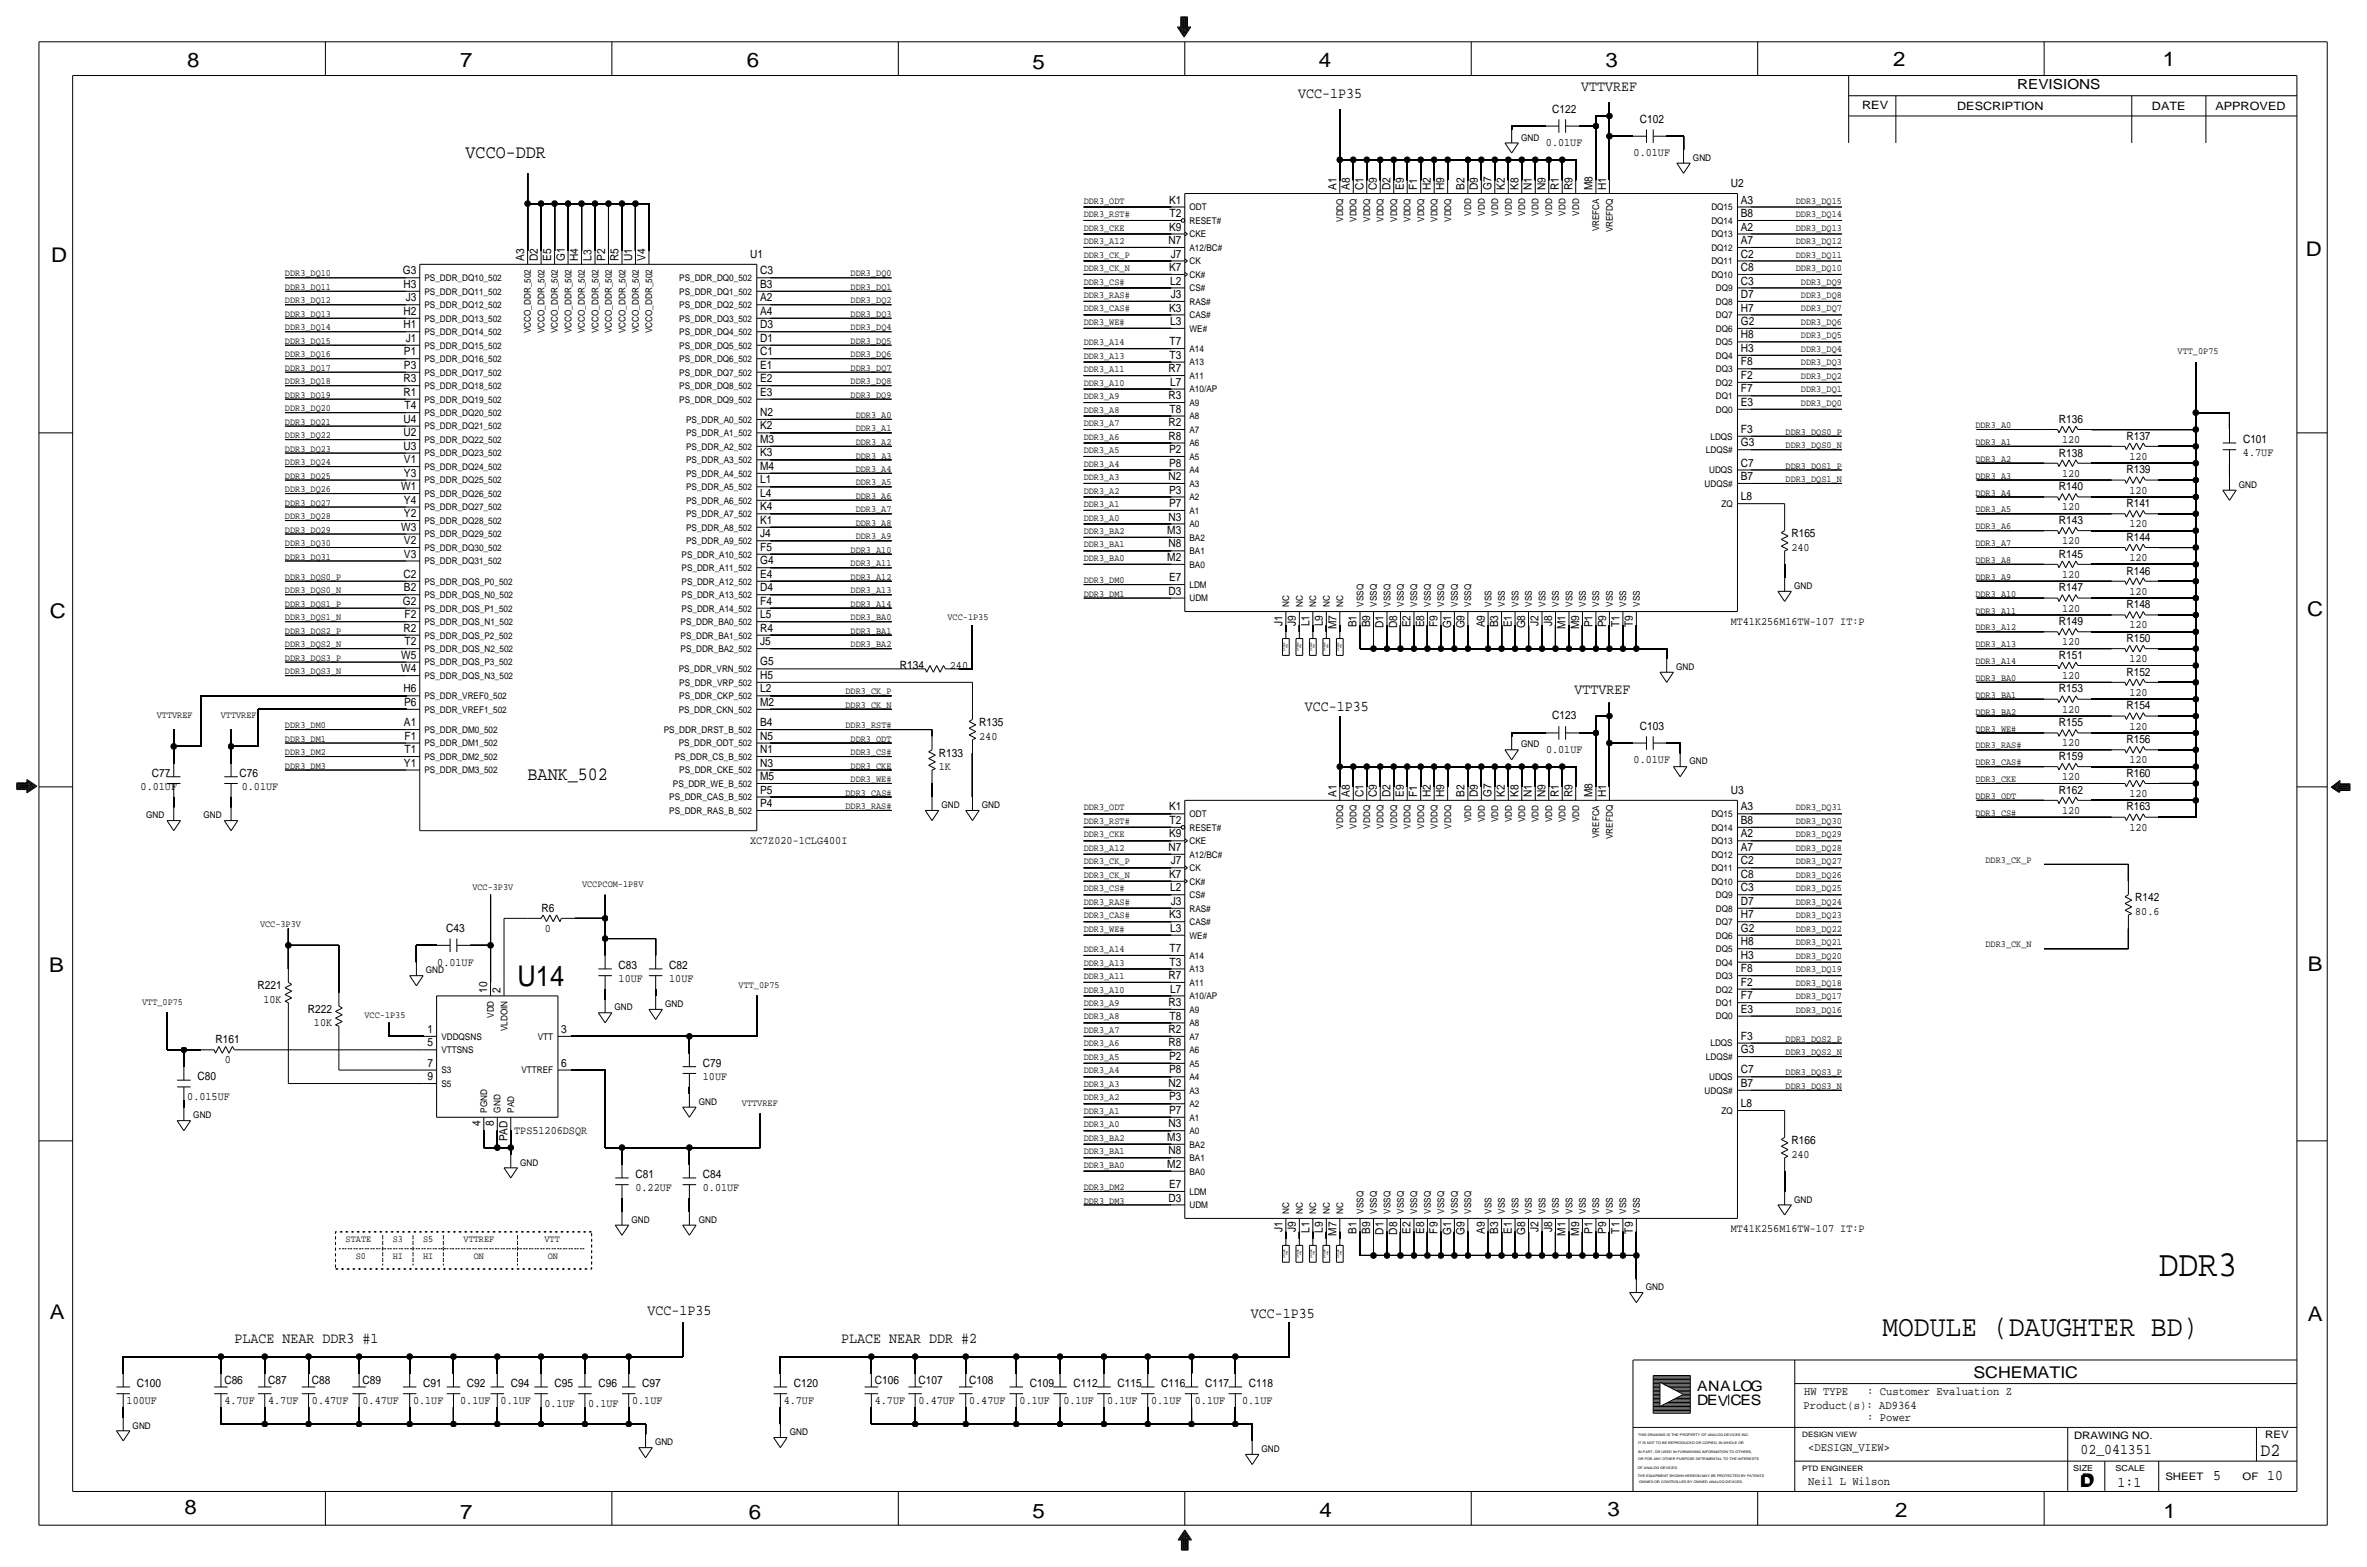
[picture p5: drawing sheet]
<svg xmlns="http://www.w3.org/2000/svg" width="892mm" height="590mm" viewBox="0 0 892 590" stroke-linecap="round" stroke-linejoin="round" font-family="sans-serif">
<defs><g id="words">
<text font-size="13.9" x="813.5" y="480.6">DDR3</text>
<text font-size="11.1" x="709.4" y="503.4">MODULE (DAUGHTER BD)</text>
<text font-size="10.8" x="195" y="371.3">U14</text>
<g font-size="7.6">
<text x="70.6" y="25.4">8</text>
<text x="173.4" y="25.4">7</text>
<text x="281.4" y="25.1">6</text>
<text x="389.1" y="26.2">5</text>
<text x="497" y="25.4">4</text>
<text x="605" y="25.1">3</text>
<text x="713.4" y="24.9">2</text>
<text x="815" y="24.9">1</text>
<text x="19.3" y="98.8">D</text>
<text x="868.9" y="96.5">D</text>
<text x="18.8" y="232.7">C</text>
<text x="869.4" y="232.1">C</text>
<text x="869.6" y="365.8">B</text>
<text x="18.5" y="366">B</text>
<text x="18.8" y="496.8">A</text>
<text x="869.6" y="497.6">A</text>
<text x="69.6" y="570.5">8</text>
<text x="173.4" y="572.3">7</text>
<text x="282.2" y="572.3">6</text>
<text x="389.1" y="571.7">5</text>
<text x="497.3" y="571.5">4</text>
<text x="605.7" y="571.2">3</text>
<text x="714.2" y="571.5">2</text>
<text x="815.3" y="572">1</text>
</g>
<g font-size="7.1">
<text x="175.5" y="59.7">VCCO-DDR</text>
<text x="198.8" y="293.9">BANK_502</text>
</g>
<text font-size="7" x="851.9" y="548.4">D2</text>
<g font-size="6.1">
<text x="743.7" y="518.9">SCHEMATIC</text>
<text x="783.8" y="560.3">D</text>
<text x="784.3" y="559.8">D</text>
</g>
<g font-size="5.6">
<text x="595.8" y="34.3">VTTVREF</text>
<text x="489.2" y="36.8">VCC-1P35</text>
<text x="593.3" y="261.6">VTTVREF</text>
<text x="491.7" y="268">VCC-1P35</text>
<text x="244" y="495.3">VCC-1P35</text>
<text x="471.4" y="496.6">VCC-1P35</text>
<text x="88.3" y="506">PLACE NEAR DDR3 #1</text>
<text x="316.9" y="506">PLACE NEAR DDR #2</text>
<text x="784" y="547.9">02_041351</text>
<text x="834.1" y="557.5">5</text>
<text x="854.4" y="557.5">10</text>
<text x="798" y="560.1">1:1</text>
</g>
<g font-size="5.4">
<text x="639.5" y="524.2">ANALOG</text>
<text x="639.5" y="529.3">DEV</text>
<text x="652.1" y="529.3">CES</text>
</g>
<text font-size="5.2" x="760.2" y="33.5">REVISIONS</text>
<g font-size="4.4">
<text x="679.9" y="525.5">HW TYPE</text>
<text x="703.6" y="525.5">: Customer Evaluation Z</text>
<text x="679.7" y="530.9">Product(s): AD9364</text>
<text x="703.6" y="535.2">: Power</text>
<text x="681.4" y="546.6">&lt;DESIGN_VIEW&gt;</text>
<text x="681.4" y="559.3">Neil L Wilson</text>
</g>
<g font-size="4.3">
<text x="701.8" y="41.1">REV</text>
<text x="737.6" y="41.4">DESCRIPTION</text>
<text x="811" y="41.4">DATE</text>
<text x="834.8" y="41.4">APPROVED</text>
<text x="584.9" y="42.4">C122</text>
<text x="618" y="46.2">C102</text>
<text x="582.6" y="55.1">0.01UF</text>
<text x="615.6" y="58.9">0.01UF</text>
<text x="503.6" y="71.6" transform="rotate(-90 503.6 71.6)">A1</text>
<text x="508.7" y="71.6" transform="rotate(-90 508.7 71.6)">A8</text>
<text x="513.8" y="71.6" transform="rotate(-90 513.8 71.6)">C1</text>
<text x="518.9" y="71.6" transform="rotate(-90 518.9 71.6)">C9</text>
<text x="524" y="71.6" transform="rotate(-90 524 71.6)">D2</text>
<text x="529" y="71.6" transform="rotate(-90 529 71.6)">E9</text>
<text x="534.1" y="71.6" transform="rotate(-90 534.1 71.6)">F1</text>
<text x="539.2" y="71.6" transform="rotate(-90 539.2 71.6)">H2</text>
<text x="544.3" y="71.6" transform="rotate(-90 544.3 71.6)">H9</text>
<text x="551.9" y="71.6" transform="rotate(-90 551.9 71.6)">B2</text>
<text x="557" y="71.6" transform="rotate(-90 557 71.6)">D9</text>
<text x="562.1" y="71.6" transform="rotate(-90 562.1 71.6)">G7</text>
<text x="567.1" y="71.6" transform="rotate(-90 567.1 71.6)">K2</text>
<text x="572.2" y="71.6" transform="rotate(-90 572.2 71.6)">K8</text>
<text x="577.3" y="71.6" transform="rotate(-90 577.3 71.6)">N1</text>
<text x="582.4" y="71.6" transform="rotate(-90 582.4 71.6)">N9</text>
<text x="587.5" y="71.6" transform="rotate(-90 587.5 71.6)">R1</text>
<text x="592.5" y="71.6" transform="rotate(-90 592.5 71.6)">R9</text>
<text x="600.2" y="71.6" transform="rotate(-90 600.2 71.6)">M8</text>
<text x="605.2" y="71.6" transform="rotate(-90 605.2 71.6)">H1</text>
<text x="652.2" y="70.3">U2</text>
<text x="440.5" y="76.7">K1</text>
<text x="656" y="76.7">A3</text>
<text x="440.8" y="81.8">T2</text>
<text x="656" y="81.8">B8</text>
<text x="440.5" y="86.9">K9</text>
<text x="656" y="86.9">A2</text>
<text x="440.3" y="91.9">N7</text>
<text x="656" y="91.9">A7</text>
<text x="197.6" y="98.3" transform="rotate(-90 197.6 98.3)">A3</text>
<text x="202.6" y="98.3" transform="rotate(-90 202.6 98.3)">D2</text>
<text x="207.7" y="98.3" transform="rotate(-90 207.7 98.3)">E5</text>
<text x="212.8" y="98.3" transform="rotate(-90 212.8 98.3)">G1</text>
<text x="217.9" y="98.3" transform="rotate(-90 217.9 98.3)">H4</text>
<text x="223" y="98.3" transform="rotate(-90 223 98.3)">L3</text>
<text x="228" y="98.3" transform="rotate(-90 228 98.3)">P2</text>
<text x="233.1" y="98.3" transform="rotate(-90 233.1 98.3)">R5</text>
<text x="238.2" y="98.3" transform="rotate(-90 238.2 98.3)">U1</text>
<text x="243.3" y="98.3" transform="rotate(-90 243.3 98.3)">V4</text>
<text x="282.7" y="97">U1</text>
<text x="441.2" y="97">J7</text>
<text x="656" y="97">C2</text>
<text x="151.8" y="103.4">G3</text>
<text x="286.5" y="103.4">C3</text>
<text x="440.5" y="102.1">K7</text>
<text x="441" y="107.2">L2</text>
<text x="656" y="107.2">C3</text>
<text x="656" y="102.1">C8</text>
<text x="152" y="108.4">H3</text>
<text x="152.9" y="113.5">J3</text>
<text x="286.5" y="108.5">B3</text>
<text x="286.5" y="113.5">A2</text>
<text x="441.2" y="112.3">J3</text>
<text x="656" y="112.3">D7</text>
<text x="152" y="118.6">H2</text>
<text x="286.5" y="118.6">A4</text>
<text x="440.5" y="117.3">K3</text>
<text x="656" y="117.3">H7</text>
<text x="152" y="123.7">H1</text>
<text x="286.5" y="123.7">D3</text>
<text x="441" y="122.4">L3</text>
<text x="656" y="122.4">G2</text>
<text x="152.9" y="128.8">J1</text>
<text x="286.5" y="128.8">D1</text>
<text x="440.8" y="130.1">T7</text>
<text x="656" y="127.5">H8</text>
<text x="152.2" y="133.9">P1</text>
<text x="286.5" y="133.9">C1</text>
<text x="440.8" y="135.1">T3</text>
<text x="656" y="137.7">F8</text>
<text x="656" y="132.6">H3</text>
<text x="152.2" y="138.9">P3</text>
<text x="286.5" y="138.9">E1</text>
<text x="440.3" y="140.2">R7</text>
<text x="656" y="142.7">F2</text>
<text x="152" y="144">R3</text>
<text x="152" y="149.1">R1</text>
<text x="286.5" y="144">E2</text>
<text x="286.5" y="149.1">E3</text>
<text x="441" y="145.3">L7</text>
<text x="656" y="147.8">F7</text>
<text x="152.5" y="154.2">T4</text>
<text x="440.3" y="150.4">R3</text>
<text x="440.8" y="155.5">T8</text>
<text x="656" y="152.9">E3</text>
<text x="152" y="159.2">U4</text>
<text x="286.5" y="161.8">K2</text>
<text x="286.5" y="156.7">N2</text>
<text x="440.3" y="160.5">R2</text>
<text x="775.9" y="159.3">R136</text>
<text x="152" y="164.3">U2</text>
<text x="286.5" y="166.9">M3</text>
<text x="440.3" y="165.6">R8</text>
<text x="656" y="163.1">F3</text>
<text x="777.1" y="166.9">120</text>
<text x="801.3" y="165.6">R137</text>
<text x="845.3" y="166.9">C101</text>
<text x="152" y="169.4">U3</text>
<text x="286.5" y="172">K3</text>
<text x="440.5" y="170.7">P2</text>
<text x="656" y="168.1">G3</text>
<text x="775.9" y="172">R138</text>
<text x="802.5" y="173.2">120</text>
<text x="845.3" y="172">4.7UF</text>
<text x="152.2" y="174.5">V1</text>
<text x="152.2" y="179.6">Y3</text>
<text x="286.5" y="177">M4</text>
<text x="440.5" y="175.8">P8</text>
<text x="656" y="175.8">C7</text>
<text x="777.1" y="179.6">120</text>
<text x="801.3" y="178.3">R139</text>
<text x="151.2" y="184.6">W1</text>
<text x="286.5" y="182.1">L1</text>
<text x="440.3" y="180.8">N2</text>
<text x="440.5" y="185.9">P3</text>
<text x="656" y="180.8">B7</text>
<text x="775.9" y="184.7">R140</text>
<text x="802.5" y="185.9">120</text>
<text x="152.2" y="189.7">Y4</text>
<text x="286.5" y="187.2">L4</text>
<text x="440.5" y="191">P7</text>
<text x="656" y="188.5">L8</text>
<text x="801.3" y="191">R141</text>
<text x="152.2" y="194.8">Y2</text>
<text x="286.5" y="197.3">K1</text>
<text x="286.5" y="192.3">K4</text>
<text x="440.3" y="196.1">N3</text>
<text x="775.9" y="197.4">R143</text>
<text x="777.1" y="192.3">120</text>
<text x="151.2" y="199.9">W3</text>
<text x="286.5" y="202.4">J4</text>
<text x="439.9" y="201.2">M3</text>
<text x="675.1" y="202.4">R165</text>
<text x="801.3" y="203.7">R144</text>
<text x="802.5" y="198.6">120</text>
<text x="152.2" y="204.9">V2</text>
<text x="286.5" y="207.5">F5</text>
<text x="440.3" y="206.2">N8</text>
<text x="675.1" y="207.5">240</text>
<text x="777.1" y="205">120</text>
<text x="152.2" y="210">V3</text>
<text x="286.5" y="212.6">G4</text>
<text x="439.9" y="211.3">M2</text>
<text x="775.9" y="210.1">R145</text>
<text x="802.5" y="211.3">120</text>
<text x="152" y="217.7">C2</text>
<text x="286.5" y="217.7">E4</text>
<text x="440.5" y="218.9">E7</text>
<text x="777.1" y="217.7">120</text>
<text x="801.3" y="216.4">R146</text>
<text x="151.8" y="227.8">G2</text>
<text x="152.2" y="222.8">B2</text>
<text x="286.5" y="227.8">F4</text>
<text x="286.5" y="222.7">D4</text>
<text x="440.3" y="224">D3</text>
<text x="775.9" y="222.8">R147</text>
<text x="802.5" y="224">120</text>
<text x="152.5" y="232.9">F2</text>
<text x="286.5" y="232.9">L5</text>
<text x="777.1" y="230.4">120</text>
<text x="801.3" y="229.1">R148</text>
<text x="152" y="238">R2</text>
<text x="286.5" y="238">R4</text>
<text x="483.3" y="235.7" transform="rotate(-90 483.3 235.7)">J1</text>
<text x="488.4" y="235.7" transform="rotate(-90 488.4 235.7)">J9</text>
<text x="493.5" y="235.9" transform="rotate(-90 493.5 235.9)">L1</text>
<text x="498.6" y="235.9" transform="rotate(-90 498.6 235.9)">L9</text>
<text x="503.6" y="237" transform="rotate(-90 503.6 237)">M7</text>
<text x="511.3" y="236.3" transform="rotate(-90 511.3 236.3)">B1</text>
<text x="516.3" y="236.3" transform="rotate(-90 516.3 236.3)">B9</text>
<text x="521.4" y="236.5" transform="rotate(-90 521.4 236.5)">D1</text>
<text x="526.5" y="236.5" transform="rotate(-90 526.5 236.5)">D8</text>
<text x="531.6" y="236.3" transform="rotate(-90 531.6 236.3)">E2</text>
<text x="536.7" y="236.3" transform="rotate(-90 536.7 236.3)">E8</text>
<text x="541.7" y="236.1" transform="rotate(-90 541.7 236.1)">F9</text>
<text x="546.8" y="236.7" transform="rotate(-90 546.8 236.7)">G1</text>
<text x="551.9" y="236.7" transform="rotate(-90 551.9 236.7)">G9</text>
<text x="559.5" y="236.3" transform="rotate(-90 559.5 236.3)">A9</text>
<text x="564.6" y="236.3" transform="rotate(-90 564.6 236.3)">B3</text>
<text x="569.7" y="236.3" transform="rotate(-90 569.7 236.3)">E1</text>
<text x="574.7" y="236.7" transform="rotate(-90 574.7 236.7)">G8</text>
<text x="579.8" y="235.7" transform="rotate(-90 579.8 235.7)">J2</text>
<text x="584.9" y="235.7" transform="rotate(-90 584.9 235.7)">J8</text>
<text x="590" y="237" transform="rotate(-90 590 237)">M1</text>
<text x="595.1" y="237" transform="rotate(-90 595.1 237)">M9</text>
<text x="600.2" y="236.3" transform="rotate(-90 600.2 236.3)">P1</text>
<text x="605.2" y="236.3" transform="rotate(-90 605.2 236.3)">P9</text>
<text x="610.3" y="236.1" transform="rotate(-90 610.3 236.1)">T1</text>
<text x="615.4" y="236.1" transform="rotate(-90 615.4 236.1)">T9</text>
<text x="652.2" y="235.5">MT41K256M16TW-107 IT:P</text>
<text x="775.9" y="235.5">R149</text>
<text x="802.5" y="236.7">120</text>
<text x="152.5" y="243.1">T2</text>
<text x="286.5" y="243.1">J5</text>
<text x="777.1" y="243.1">120</text>
<text x="801.3" y="241.8">R150</text>
<text x="151.2" y="248.1">W5</text>
<text x="286.5" y="250.7">G5</text>
<text x="339.1" y="252">R134</text>
<text x="358" y="252">240</text>
<text x="775.9" y="248.2">R151</text>
<text x="802.5" y="249.4">120</text>
<text x="151.2" y="253.2">W4</text>
<text x="286.5" y="255.8">H5</text>
<text x="777.1" y="255.8">120</text>
<text x="801.3" y="254.5">R152</text>
<text x="152" y="260.9">H6</text>
<text x="286.5" y="260.9">L2</text>
<text x="775.9" y="260.9">R153</text>
<text x="802.5" y="262.1">120</text>
<text x="152.2" y="265.9">P6</text>
<text x="286.5" y="265.9">M2</text>
<text x="777.1" y="268.5">120</text>
<text x="801.3" y="267.2">R154</text>
<text x="152.2" y="273.6">A1</text>
<text x="286.5" y="273.6">B4</text>
<text x="369" y="273.5">R135</text>
<text x="584.9" y="271">C123</text>
<text x="618" y="274.8">C103</text>
<text x="775.9" y="273.6">R155</text>
<text x="802.5" y="274.8">120</text>
<text x="152.5" y="278.6">F1</text>
<text x="286.5" y="278.6">N5</text>
<text x="369" y="278.7">240</text>
<text x="777.1" y="281.2">120</text>
<text x="801.3" y="279.9">R156</text>
<text x="152.5" y="283.7">T1</text>
<text x="286.5" y="283.7">N1</text>
<text x="353.8" y="285">R133</text>
<text x="582.6" y="283.7">0.01UF</text>
<text x="615.6" y="287.5">0.01UF</text>
<text x="775.9" y="286.3">R159</text>
<text x="802.5" y="287.5">120</text>
<text x="57.2" y="292.6">C77</text>
<text x="90.2" y="292.6">C76</text>
<text x="152.2" y="288.8">Y1</text>
<text x="286.5" y="288.8">N3</text>
<text x="286.5" y="293.9">M5</text>
<text x="353.8" y="290.1">1K</text>
<text x="777.1" y="293.9">120</text>
<text x="801.3" y="292.6">R160</text>
<text x="53" y="297.7">0.01UF</text>
<text x="91.1" y="297.7">0.01UF</text>
<text x="286.5" y="299">P5</text>
<text x="652.2" y="299">U3</text>
<text x="775.9" y="299">R162</text>
<text x="286.5" y="304">P4</text>
<text x="440.5" y="305.3">K1</text>
<text x="503.6" y="300.2" transform="rotate(-90 503.6 300.2)">A1</text>
<text x="508.7" y="300.2" transform="rotate(-90 508.7 300.2)">A8</text>
<text x="513.8" y="300.2" transform="rotate(-90 513.8 300.2)">C1</text>
<text x="518.9" y="300.2" transform="rotate(-90 518.9 300.2)">C9</text>
<text x="524" y="300.2" transform="rotate(-90 524 300.2)">D2</text>
<text x="529" y="300.2" transform="rotate(-90 529 300.2)">E9</text>
<text x="534.1" y="300.2" transform="rotate(-90 534.1 300.2)">F1</text>
<text x="539.2" y="300.2" transform="rotate(-90 539.2 300.2)">H2</text>
<text x="544.3" y="300.2" transform="rotate(-90 544.3 300.2)">H9</text>
<text x="551.9" y="300.2" transform="rotate(-90 551.9 300.2)">B2</text>
<text x="557" y="300.2" transform="rotate(-90 557 300.2)">D9</text>
<text x="562.1" y="300.2" transform="rotate(-90 562.1 300.2)">G7</text>
<text x="567.1" y="300.2" transform="rotate(-90 567.1 300.2)">K2</text>
<text x="572.2" y="300.2" transform="rotate(-90 572.2 300.2)">K8</text>
<text x="577.3" y="300.2" transform="rotate(-90 577.3 300.2)">N1</text>
<text x="582.4" y="300.2" transform="rotate(-90 582.4 300.2)">N9</text>
<text x="587.5" y="300.2" transform="rotate(-90 587.5 300.2)">R1</text>
<text x="592.5" y="300.2" transform="rotate(-90 592.5 300.2)">R9</text>
<text x="600.2" y="300.2" transform="rotate(-90 600.2 300.2)">M8</text>
<text x="605.2" y="300.2" transform="rotate(-90 605.2 300.2)">H1</text>
<text x="656" y="305.3">A3</text>
<text x="801.3" y="305.3">R163</text>
<text x="802.5" y="300.2">120</text>
<text x="440.8" y="310.4">T2</text>
<text x="656" y="310.4">B8</text>
<text x="777.1" y="306.6">120</text>
<text x="282.7" y="317.8">XC7Z020-1CLG400I</text>
<text x="440.5" y="315.5">K9</text>
<text x="656" y="315.5">A2</text>
<text x="802.5" y="312.9">120</text>
<text x="440.3" y="320.5">N7</text>
<text x="656" y="320.5">A7</text>
<text x="441.2" y="325.6">J7</text>
<text x="656" y="325.6">C2</text>
<text x="440.5" y="330.7">K7</text>
<text x="441" y="335.8">L2</text>
<text x="656" y="335.8">C3</text>
<text x="656" y="330.7">C8</text>
<text x="441.2" y="340.9">J3</text>
<text x="656" y="340.9">D7</text>
<text x="804.6" y="339.6">R142</text>
<text x="204" y="343.4">R6</text>
<text x="440.5" y="345.9">K3</text>
<text x="656" y="345.9">H7</text>
<text x="804.6" y="344.7">80.6</text>
<text x="168.2" y="351">C43</text>
<text x="205.3" y="351">0</text>
<text x="441" y="351">L3</text>
<text x="656" y="351">G2</text>
<text x="440.8" y="358.6">T7</text>
<text x="656" y="356.1">H8</text>
<text x="164.8" y="363.7">0.01UF</text>
<text x="233.1" y="365">C83</text>
<text x="252.2" y="365">C82</text>
<text x="440.8" y="363.7">T3</text>
<text x="656" y="361.2">H3</text>
<text x="233.1" y="370.1">10UF</text>
<text x="252.2" y="370.1">10UF</text>
<text x="440.3" y="368.8">R7</text>
<text x="656" y="371.3">F2</text>
<text x="656" y="366.3">F8</text>
<text x="97" y="372.6">R221</text>
<text x="99.3" y="377.7">10K</text>
<text x="183.6" y="373.9" transform="rotate(-90 183.6 373.9)">10</text>
<text x="188.7" y="373.9" transform="rotate(-90 188.7 373.9)">2</text>
<text x="441" y="373.9">L7</text>
<text x="656" y="376.4">F7</text>
<text x="116.1" y="381.5">R222</text>
<text x="440.3" y="379">R3</text>
<text x="656" y="381.5">E3</text>
<text x="118.3" y="386.6">10K</text>
<text x="161.1" y="389.1">1</text>
<text x="211.5" y="389.1">3</text>
<text x="440.3" y="389.1">R2</text>
<text x="440.8" y="384.1">T8</text>
<text x="81.3" y="392.9">R161</text>
<text x="161.1" y="394.2">5</text>
<text x="440.3" y="394.2">R8</text>
<text x="656" y="391.7">F3</text>
<text x="84.7" y="400.6">0</text>
<text x="161.1" y="401.8">7</text>
<text x="211.5" y="401.8">6</text>
<text x="264.9" y="401.8">C79</text>
<text x="440.5" y="399.3">P2</text>
<text x="656" y="396.7">G3</text>
<text x="74.4" y="406.9">C80</text>
<text x="161.1" y="406.9">9</text>
<text x="264.9" y="406.9">10UF</text>
<text x="440.5" y="404.4">P8</text>
<text x="656" y="404.4">C7</text>
<text x="440.3" y="409.4">N2</text>
<text x="656" y="409.4">B7</text>
<text x="70.6" y="414.5">0.015UF</text>
<text x="440.5" y="414.5">P3</text>
<text x="440.5" y="419.6">P7</text>
<text x="656" y="417.1">L8</text>
<text x="181.1" y="424.3" transform="rotate(-90 181.1 424.3)">4</text>
<text x="186.1" y="424.3" transform="rotate(-90 186.1 424.3)">8</text>
<text x="440.3" y="424.7">N3</text>
<text x="191.2" y="430" transform="rotate(-90 191.2 430)">PAD</text>
<text x="193.8" y="427.2">TPS51206DSQR</text>
<text x="439.9" y="429.8">M3</text>
<text x="675.1" y="431">R166</text>
<text x="440.3" y="434.8">N8</text>
<text x="675.1" y="436.1">240</text>
<text x="239.5" y="443.7">C81</text>
<text x="264.9" y="443.7">C84</text>
<text x="439.9" y="439.9">M2</text>
<text x="239.5" y="448.8">0.22UF</text>
<text x="264.9" y="448.8">0.01UF</text>
<text x="440.5" y="447.5">E7</text>
<text x="440.3" y="452.6">D3</text>
<text x="483.3" y="464.3" transform="rotate(-90 483.3 464.3)">J1</text>
<text x="488.4" y="464.3" transform="rotate(-90 488.4 464.3)">J9</text>
<text x="493.5" y="464.5" transform="rotate(-90 493.5 464.5)">L1</text>
<text x="498.6" y="464.5" transform="rotate(-90 498.6 464.5)">L9</text>
<text x="503.6" y="465.6" transform="rotate(-90 503.6 465.6)">M7</text>
<text x="511.3" y="464.9" transform="rotate(-90 511.3 464.9)">B1</text>
<text x="516.3" y="464.9" transform="rotate(-90 516.3 464.9)">B9</text>
<text x="521.4" y="465.1" transform="rotate(-90 521.4 465.1)">D1</text>
<text x="526.5" y="465.1" transform="rotate(-90 526.5 465.1)">D8</text>
<text x="531.6" y="464.9" transform="rotate(-90 531.6 464.9)">E2</text>
<text x="536.7" y="464.9" transform="rotate(-90 536.7 464.9)">E8</text>
<text x="541.7" y="464.7" transform="rotate(-90 541.7 464.7)">F9</text>
<text x="546.8" y="465.3" transform="rotate(-90 546.8 465.3)">G1</text>
<text x="551.9" y="465.3" transform="rotate(-90 551.9 465.3)">G9</text>
<text x="559.5" y="464.9" transform="rotate(-90 559.5 464.9)">A9</text>
<text x="564.6" y="464.9" transform="rotate(-90 564.6 464.9)">B3</text>
<text x="569.7" y="464.9" transform="rotate(-90 569.7 464.9)">E1</text>
<text x="574.7" y="465.3" transform="rotate(-90 574.7 465.3)">G8</text>
<text x="579.8" y="464.3" transform="rotate(-90 579.8 464.3)">J2</text>
<text x="584.9" y="464.3" transform="rotate(-90 584.9 464.3)">J8</text>
<text x="590" y="465.6" transform="rotate(-90 590 465.6)">M1</text>
<text x="595.1" y="465.6" transform="rotate(-90 595.1 465.6)">M9</text>
<text x="600.2" y="464.9" transform="rotate(-90 600.2 464.9)">P1</text>
<text x="605.2" y="464.9" transform="rotate(-90 605.2 464.9)">P9</text>
<text x="610.3" y="464.7" transform="rotate(-90 610.3 464.7)">T1</text>
<text x="615.4" y="464.7" transform="rotate(-90 615.4 464.7)">T9</text>
<text x="652.2" y="464.1">MT41K256M16TW-107 IT:P</text>
<text x="84.5" y="521.2">C86</text>
<text x="101.1" y="521.2">C87</text>
<text x="117.6" y="521.2">C88</text>
<text x="136.6" y="521.2">C89</text>
<text x="329.7" y="521.2">C106</text>
<text x="346.2" y="521.2">C107</text>
<text x="365.2" y="521.2">C108</text>
<text x="51.5" y="522.5">C100</text>
<text x="159.5" y="522.5">C91</text>
<text x="176" y="522.5">C92</text>
<text x="192.5" y="522.5">C94</text>
<text x="209" y="522.5">C95</text>
<text x="225.5" y="522.5">C96</text>
<text x="242" y="522.5">C97</text>
<text x="299.2" y="522.5">C120</text>
<text x="388.1" y="522.5">C109</text>
<text x="404.6" y="522.5">C112</text>
<text x="421.1" y="522.5">C115</text>
<text x="437.6" y="522.5">C116</text>
<text x="454.1" y="522.5">C117</text>
<text x="470.6" y="522.5">C118</text>
<text x="47.7" y="528.8">100UF</text>
<text x="84.5" y="528.8">4.7UF</text>
<text x="101" y="528.8">4.7UF</text>
<text x="117.6" y="528.8">0.47UF</text>
<text x="136.6" y="528.8">0.47UF</text>
<text x="155.6" y="528.8">0.1UF</text>
<text x="173.4" y="528.8">0.1UF</text>
<text x="188.7" y="528.8">0.1UF</text>
<text x="205.2" y="530.1">0.1UF</text>
<text x="221.7" y="530.1">0.1UF</text>
<text x="238.2" y="528.8">0.1UF</text>
<text x="295.3" y="528.8">4.7UF</text>
<text x="329.6" y="528.8">4.7UF</text>
<text x="346.2" y="528.8">0.47UF</text>
<text x="365.2" y="528.8">0.47UF</text>
<text x="384.3" y="528.8">0.1UF</text>
<text x="400.8" y="528.8">0.1UF</text>
<text x="417.3" y="528.8">0.1UF</text>
<text x="433.8" y="528.8">0.1UF</text>
<text x="450.3" y="528.8">0.1UF</text>
<text x="468.1" y="528.8">0.1UF</text>
</g>
<g font-size="3.9">
<text x="781.6" y="542.1">DRAWING NO.</text>
<text x="853.6" y="541.8">REV</text>
<text x="816" y="557.4">SHEET</text>
<text x="845.1" y="557.5">OF</text>
</g>
<g font-size="3.6">
<text x="408.4" y="76.7">DDR3_ODT</text>
<text x="676.7" y="76.7">DDR3_DQ15</text>
<text x="408.4" y="81.8">DDR3_RST#</text>
<text x="676.7" y="81.8">DDR3_DQ14</text>
<text x="408.4" y="86.9">DDR3_CKE</text>
<text x="676.7" y="86.9">DDR3_DQ13</text>
<text x="408.4" y="91.9">DDR3_A12</text>
<text x="676.7" y="91.9">DDR3_DQ12</text>
<text x="408.4" y="97">DDR3_CK_P</text>
<text x="676.7" y="97">DDR3_DQ11</text>
<text x="107.4" y="104.1">DDR3_DQ10</text>
<text x="320.5" y="104.1">DDR3_DQ0</text>
<text x="408.4" y="107.2">DDR3_CS#</text>
<text x="408.4" y="102.1">DDR3_CK_N</text>
<text x="676.7" y="102.1">DDR3_DQ10</text>
<text x="678.7" y="107.2">DDR3_DQ9</text>
<text x="107.4" y="109.2">DDR3_DQ11</text>
<text x="320.5" y="109.2">DDR3_DQ1</text>
<text x="408.4" y="112.3">DDR3_RAS#</text>
<text x="678.7" y="112.3">DDR3_DQ8</text>
<text x="107.4" y="119.4">DDR3_DQ13</text>
<text x="107.4" y="114.3">DDR3_DQ12</text>
<text x="320.5" y="119.4">DDR3_DQ3</text>
<text x="320.5" y="114.3">DDR3_DQ2</text>
<text x="408.4" y="117.3">DDR3_CAS#</text>
<text x="678.7" y="117.3">DDR3_DQ7</text>
<text x="107.4" y="124.4">DDR3_DQ14</text>
<text x="320.5" y="124.5">DDR3_DQ4</text>
<text x="408.4" y="122.4">DDR3_WE#</text>
<text x="678.7" y="122.4">DDR3_DQ6</text>
<text x="107.4" y="129.5">DDR3_DQ15</text>
<text x="320.5" y="129.5">DDR3_DQ5</text>
<text x="408.4" y="130">DDR3_A14</text>
<text x="678.7" y="127.5">DDR3_DQ5</text>
<text x="107.4" y="134.6">DDR3_DQ16</text>
<text x="320.5" y="134.6">DDR3_DQ6</text>
<text x="408.4" y="135.1">DDR3_A13</text>
<text x="678.7" y="132.6">DDR3_DQ4</text>
<text x="678.7" y="137.7">DDR3_DQ3</text>
<text x="820.6" y="133.3">VTT_0P75</text>
<text x="107.4" y="139.7">DDR3_DQ17</text>
<text x="320.5" y="139.7">DDR3_DQ7</text>
<text x="408.4" y="140.2">DDR3_A11</text>
<text x="678.7" y="142.7">DDR3_DQ2</text>
<text x="107.4" y="149.8">DDR3_DQ19</text>
<text x="107.4" y="144.8">DDR3_DQ18</text>
<text x="320.5" y="149.9">DDR3_DQ9</text>
<text x="320.5" y="144.8">DDR3_DQ8</text>
<text x="408.4" y="145.3">DDR3_A10</text>
<text x="678.7" y="147.8">DDR3_DQ1</text>
<text x="107.4" y="154.9">DDR3_DQ20</text>
<text x="408.4" y="155.4">DDR3_A8</text>
<text x="408.4" y="150.4">DDR3_A9</text>
<text x="678.7" y="152.9">DDR3_DQ0</text>
<text x="107.4" y="160">DDR3_DQ21</text>
<text x="322.5" y="157.5">DDR3_A0</text>
<text x="408.4" y="160.5">DDR3_A7</text>
<text x="744.4" y="161.3">DDR3_A0</text>
<text x="107.4" y="165.1">DDR3_DQ22</text>
<text x="322.5" y="162.5">DDR3_A1</text>
<text x="322.5" y="167.6">DDR3_A2</text>
<text x="408.4" y="165.6">DDR3_A6</text>
<text x="672.9" y="163.8">DDR3_DQS0_P</text>
<text x="744.4" y="167.6">DDR3_A1</text>
<text x="107.4" y="170.2">DDR3_DQ23</text>
<text x="322.5" y="172.7">DDR3_A3</text>
<text x="408.4" y="170.7">DDR3_A5</text>
<text x="672.9" y="168.9">DDR3_DQS0_N</text>
<text x="744.4" y="174">DDR3_A2</text>
<text x="107.4" y="175.3">DDR3_DQ24</text>
<text x="322.5" y="177.8">DDR3_A4</text>
<text x="408.4" y="175.8">DDR3_A4</text>
<text x="672.9" y="176.5">DDR3_DQS1_P</text>
<text x="107.4" y="185.4">DDR3_DQ26</text>
<text x="107.4" y="180.3">DDR3_DQ25</text>
<text x="322.5" y="182.9">DDR3_A5</text>
<text x="408.4" y="185.9">DDR3_A2</text>
<text x="408.4" y="180.8">DDR3_A3</text>
<text x="672.9" y="181.6">DDR3_DQS1_N</text>
<text x="744.4" y="180.3">DDR3_A3</text>
<text x="107.4" y="190.5">DDR3_DQ27</text>
<text x="322.5" y="187.9">DDR3_A6</text>
<text x="408.4" y="191">DDR3_A1</text>
<text x="744.4" y="186.7">DDR3_A4</text>
<text x="107.4" y="195.6">DDR3_DQ28</text>
<text x="322.5" y="193">DDR3_A7</text>
<text x="408.4" y="196.1">DDR3_A0</text>
<text x="744.4" y="193">DDR3_A5</text>
<text x="107.4" y="200.7">DDR3_DQ29</text>
<text x="322.5" y="198.1">DDR3_A8</text>
<text x="322.5" y="203.2">DDR3_A9</text>
<text x="408.4" y="201.2">DDR3_BA2</text>
<text x="744.4" y="199.4">DDR3_A6</text>
<text x="107.4" y="205.7">DDR3_DQ30</text>
<text x="320.5" y="208.3">DDR3_A10</text>
<text x="408.4" y="206.2">DDR3_BA1</text>
<text x="744.4" y="205.7">DDR3_A7</text>
<text x="107.4" y="210.8">DDR3_DQ31</text>
<text x="320.5" y="213.3">DDR3_A11</text>
<text x="408.4" y="211.3">DDR3_BA0</text>
<text x="744.4" y="212.1">DDR3_A8</text>
<text x="107.4" y="218.4">DDR3_DQS0_P</text>
<text x="320.5" y="218.4">DDR3_A12</text>
<text x="408.4" y="219.7">DDR3_DM0</text>
<text x="744.4" y="218.4">DDR3_A9</text>
<text x="107.4" y="223.5">DDR3_DQS0_N</text>
<text x="320.5" y="223.5">DDR3_A13</text>
<text x="408.4" y="224.8">DDR3_DM1</text>
<text x="744.4" y="224.8">DDR3_A10</text>
<text x="107.4" y="228.6">DDR3_DQS1_P</text>
<text x="107.4" y="233.7">DDR3_DQS1_N</text>
<text x="320.5" y="233.7">DDR3_BA0</text>
<text x="320.5" y="228.6">DDR3_A14</text>
<text x="357.1" y="233.7">VCC-1P35</text>
<text x="744.4" y="231.1">DDR3_A11</text>
<text x="107.4" y="238.7">DDR3_DQS2_P</text>
<text x="320.5" y="238.7">DDR3_BA1</text>
<text x="744.4" y="237.5">DDR3_A12</text>
<text x="107.4" y="243.8">DDR3_DQS2_N</text>
<text x="320.5" y="243.8">DDR3_BA2</text>
<text x="744.4" y="243.8">DDR3_A13</text>
<text x="107.4" y="248.9">DDR3_DQS3_P</text>
<text x="744.4" y="250.2">DDR3_A14</text>
<text x="107.4" y="254">DDR3_DQS3_N</text>
<text x="744.4" y="256.5">DDR3_BA0</text>
<text x="318.6" y="261.6">DDR3_CK_P</text>
<text x="744.4" y="262.9">DDR3_BA1</text>
<text x="318.6" y="266.7">DDR3_CK_N</text>
<text x="744.4" y="269.2">DDR3_BA2</text>
<text x="59.1" y="270.5">VTTVREF</text>
<text x="83.2" y="270.5">VTTVREF</text>
<text x="107.4" y="274.3">DDR3_DM0</text>
<text x="318.6" y="274.3">DDR3_RST#</text>
<text x="744.4" y="275.6">DDR3_WE#</text>
<text x="107.4" y="279.4">DDR3_DM1</text>
<text x="320.5" y="279.4">DDR3_ODT</text>
<text x="744.4" y="281.9">DDR3_RAS#</text>
<text x="107.4" y="284.5">DDR3_DM2</text>
<text x="320.5" y="284.5">DDR3_CS#</text>
<text x="107.4" y="289.6">DDR3_DM3</text>
<text x="320.5" y="289.5">DDR3_CKE</text>
<text x="744.4" y="288.3">DDR3_CAS#</text>
<text x="318.6" y="299.7">DDR3_CAS#</text>
<text x="320.5" y="294.6">DDR3_WE#</text>
<text x="744.4" y="294.6">DDR3_CKE</text>
<text x="318.6" y="304.8">DDR3_RAS#</text>
<text x="408.4" y="305.3">DDR3_ODT</text>
<text x="676.7" y="305.3">DDR3_DQ31</text>
<text x="744.4" y="301">DDR3_ODT</text>
<text x="408.4" y="310.4">DDR3_RST#</text>
<text x="676.7" y="310.4">DDR3_DQ30</text>
<text x="744.4" y="307.3">DDR3_CS#</text>
<text x="408.4" y="315.5">DDR3_CKE</text>
<text x="676.7" y="315.5">DDR3_DQ29</text>
<text x="408.4" y="320.5">DDR3_A12</text>
<text x="676.7" y="320.5">DDR3_DQ28</text>
<text x="408.4" y="325.6">DDR3_CK_P</text>
<text x="676.7" y="325.6">DDR3_DQ27</text>
<text x="748.2" y="325.1">DDR3_CK_P</text>
<text x="178" y="335.3">VCC-3P3V</text>
<text x="219.3" y="334">VCCPCOM-1P8V</text>
<text x="408.4" y="335.8">DDR3_CS#</text>
<text x="408.4" y="330.7">DDR3_CK_N</text>
<text x="676.7" y="330.7">DDR3_DQ26</text>
<text x="676.7" y="335.8">DDR3_DQ25</text>
<text x="408.4" y="340.9">DDR3_RAS#</text>
<text x="676.7" y="340.9">DDR3_DQ24</text>
<text x="408.4" y="345.9">DDR3_CAS#</text>
<text x="676.7" y="345.9">DDR3_DQ23</text>
<text x="98" y="349.3">VCC-3P3V</text>
<text x="408.4" y="351">DDR3_WE#</text>
<text x="676.7" y="351">DDR3_DQ22</text>
<text x="408.4" y="358.6">DDR3_A14</text>
<text x="676.7" y="356.1">DDR3_DQ21</text>
<text x="748.2" y="356.9">DDR3_CK_N</text>
<text x="408.4" y="363.7">DDR3_A13</text>
<text x="676.7" y="361.2">DDR3_DQ20</text>
<text x="408.4" y="368.8">DDR3_A11</text>
<text x="676.7" y="366.3">DDR3_DQ19</text>
<text x="676.7" y="371.3">DDR3_DQ18</text>
<text x="278.3" y="372.1">VTT_0P75</text>
<text x="408.4" y="373.9">DDR3_A10</text>
<text x="676.7" y="376.4">DDR3_DQ17</text>
<text x="53.5" y="378.5">VTT_0P75</text>
<text x="137.4" y="383.5">VCC-1P35</text>
<text x="408.4" y="379">DDR3_A9</text>
<text x="676.7" y="381.5">DDR3_DQ16</text>
<text x="408.4" y="384">DDR3_A8</text>
<text x="408.4" y="389.1">DDR3_A7</text>
<text x="408.4" y="394.2">DDR3_A6</text>
<text x="672.9" y="392.4">DDR3_DQS2_P</text>
<text x="408.4" y="399.3">DDR3_A5</text>
<text x="672.9" y="397.5">DDR3_DQS2_N</text>
<text x="408.4" y="404.4">DDR3_A4</text>
<text x="672.9" y="405.1">DDR3_DQS3_P</text>
<text x="408.4" y="409.4">DDR3_A3</text>
<text x="672.9" y="410.2">DDR3_DQS3_N</text>
<text x="279.6" y="416.6">VTTVREF</text>
<text x="408.4" y="419.6">DDR3_A1</text>
<text x="408.4" y="414.5">DDR3_A2</text>
<text x="408.4" y="424.7">DDR3_A0</text>
<text x="408.4" y="429.8">DDR3_BA2</text>
<text x="408.4" y="434.8">DDR3_BA1</text>
<text x="408.4" y="439.9">DDR3_BA0</text>
<text x="408.4" y="448.3">DDR3_DM2</text>
<text x="408.4" y="453.4">DDR3_DM3</text>
<text x="130.3" y="467.9">STATE</text>
<text x="148" y="467.9">S3</text>
<text x="159.5" y="467.9">S5</text>
<text x="174.7" y="467.9">VTTREF</text>
<text x="205.2" y="467.9">VTT</text>
<text x="134.1" y="474.2">S0</text>
<text x="148" y="474.2">HI</text>
<text x="159.5" y="474.2">HI</text>
<text x="178.5" y="474.2">ON</text>
<text x="206.5" y="474.2">ON</text>
</g>
<g font-size="3.5">
<text x="573.2" y="53">GND</text>
<text x="638" y="60.6">GND</text>
<text x="448.3" y="79.2">ODT</text>
<text x="506.2" y="83.6" transform="rotate(-90 506.2 83.6)">VDDQ</text>
<text x="511.2" y="83.6" transform="rotate(-90 511.2 83.6)">VDDQ</text>
<text x="516.3" y="83.6" transform="rotate(-90 516.3 83.6)">VDDQ</text>
<text x="521.4" y="83.6" transform="rotate(-90 521.4 83.6)">VDDQ</text>
<text x="526.5" y="83.6" transform="rotate(-90 526.5 83.6)">VDDQ</text>
<text x="531.6" y="83.6" transform="rotate(-90 531.6 83.6)">VDDQ</text>
<text x="536.7" y="83.6" transform="rotate(-90 536.7 83.6)">VDDQ</text>
<text x="541.7" y="83.6" transform="rotate(-90 541.7 83.6)">VDDQ</text>
<text x="546.8" y="83.6" transform="rotate(-90 546.8 83.6)">VDDQ</text>
<text x="554.4" y="81.2" transform="rotate(-90 554.4 81.2)">VDD</text>
<text x="559.5" y="81.2" transform="rotate(-90 559.5 81.2)">VDD</text>
<text x="564.6" y="81.2" transform="rotate(-90 564.6 81.2)">VDD</text>
<text x="569.7" y="81.2" transform="rotate(-90 569.7 81.2)">VDD</text>
<text x="574.8" y="81.2" transform="rotate(-90 574.8 81.2)">VDD</text>
<text x="579.8" y="81.2" transform="rotate(-90 579.8 81.2)">VDD</text>
<text x="584.9" y="81.2" transform="rotate(-90 584.9 81.2)">VDD</text>
<text x="590" y="81.2" transform="rotate(-90 590 81.2)">VDD</text>
<text x="595.1" y="81.2" transform="rotate(-90 595.1 81.2)">VDD</text>
<text x="644.9" y="79.2">DQ15</text>
<text x="448.3" y="84.3">RESET#</text>
<text x="448.3" y="89.4">CKE</text>
<text x="602.7" y="87.2" transform="rotate(-90 602.7 87.2)">VREFCA</text>
<text x="607.8" y="87.5" transform="rotate(-90 607.8 87.5)">VREFDQ</text>
<text x="644.9" y="84.3">DQ14</text>
<text x="644.9" y="89.4">DQ13</text>
<text x="448.3" y="94.5">A12/BC#</text>
<text x="644.9" y="94.5">DQ12</text>
<text x="448.3" y="99.6">CK</text>
<text x="644.9" y="99.6">DQ11</text>
<text x="160" y="105.9">PS_DDR_DQ10_502</text>
<text x="256" y="105.9">PS_DDR_DQ0_502</text>
<text x="448.3" y="104.6">CK#</text>
<text x="644.9" y="104.6">DQ10</text>
<text x="160" y="111">PS_DDR_DQ11_502</text>
<text x="256" y="111">PS_DDR_DQ1_502</text>
<text x="448.3" y="109.7">CS#</text>
<text x="646.6" y="109.7">DQ9</text>
<text x="160" y="116.1">PS_DDR_DQ12_502</text>
<text x="256" y="116.1">PS_DDR_DQ2_502</text>
<text x="448.3" y="119.9">CAS#</text>
<text x="448.3" y="114.8">RAS#</text>
<text x="646.6" y="119.9">DQ7</text>
<text x="646.6" y="114.8">DQ8</text>
<text x="160" y="121.2">PS_DDR_DQ13_502</text>
<text x="200.1" y="125.5" transform="rotate(-90 200.1 125.5)">VCCO_DDR_502</text>
<text x="205.2" y="125.5" transform="rotate(-90 205.2 125.5)">VCCO_DDR_502</text>
<text x="210.3" y="125.5" transform="rotate(-90 210.3 125.5)">VCCO_DDR_502</text>
<text x="215.3" y="125.5" transform="rotate(-90 215.3 125.5)">VCCO_DDR_502</text>
<text x="220.4" y="125.5" transform="rotate(-90 220.4 125.5)">VCCO_DDR_502</text>
<text x="225.5" y="125.5" transform="rotate(-90 225.5 125.5)">VCCO_DDR_502</text>
<text x="230.6" y="125.5" transform="rotate(-90 230.6 125.5)">VCCO_DDR_502</text>
<text x="235.7" y="125.5" transform="rotate(-90 235.7 125.5)">VCCO_DDR_502</text>
<text x="240.7" y="125.5" transform="rotate(-90 240.7 125.5)">VCCO_DDR_502</text>
<text x="245.8" y="125.5" transform="rotate(-90 245.8 125.5)">VCCO_DDR_502</text>
<text x="256" y="121.1">PS_DDR_DQ3_502</text>
<text x="448.3" y="125">WE#</text>
<text x="646.6" y="125">DQ6</text>
<text x="160" y="131.3">PS_DDR_DQ15_502</text>
<text x="160" y="126.2">PS_DDR_DQ14_502</text>
<text x="256" y="131.3">PS_DDR_DQ5_502</text>
<text x="256" y="126.2">PS_DDR_DQ4_502</text>
<text x="646.6" y="130">DQ5</text>
<text x="160" y="136.4">PS_DDR_DQ16_502</text>
<text x="256" y="136.4">PS_DDR_DQ6_502</text>
<text x="448.3" y="132.6">A14</text>
<text x="448.3" y="137.7">A13</text>
<text x="646.6" y="135.1">DQ4</text>
<text x="160" y="141.5">PS_DDR_DQ17_502</text>
<text x="256" y="141.5">PS_DDR_DQ7_502</text>
<text x="448.3" y="142.7">A11</text>
<text x="646.6" y="140.2">DQ3</text>
<text x="160" y="146.6">PS_DDR_DQ18_502</text>
<text x="256" y="146.6">PS_DDR_DQ8_502</text>
<text x="448.3" y="147.8">A10/AP</text>
<text x="646.6" y="145.3">DQ2</text>
<text x="160" y="151.6">PS_DDR_DQ19_502</text>
<text x="256" y="151.6">PS_DDR_DQ9_502</text>
<text x="448.3" y="152.9">A9</text>
<text x="646.6" y="155.4">DQ0</text>
<text x="646.6" y="150.4">DQ1</text>
<text x="160" y="161.8">PS_DDR_DQ21_502</text>
<text x="160" y="156.7">PS_DDR_DQ20_502</text>
<text x="258.6" y="159.2">PS_DDR_A0_502</text>
<text x="448.3" y="158">A8</text>
<text x="160" y="166.9">PS_DDR_DQ22_502</text>
<text x="258.6" y="164.3">PS_DDR_A1_502</text>
<text x="448.3" y="163.1">A7</text>
<text x="644.6" y="165.6">LDQS</text>
<text x="160" y="172">PS_DDR_DQ23_502</text>
<text x="258.6" y="169.4">PS_DDR_A2_502</text>
<text x="448.3" y="168.1">A6</text>
<text x="448.3" y="173.2">A5</text>
<text x="642.9" y="170.7">LDQS#</text>
<text x="160" y="177">PS_DDR_DQ24_502</text>
<text x="258.6" y="174.5">PS_DDR_A3_502</text>
<text x="258.6" y="179.6">PS_DDR_A4_502</text>
<text x="448.3" y="178.3">A4</text>
<text x="644.1" y="178.3">UDQS</text>
<text x="160" y="182.1">PS_DDR_DQ25_502</text>
<text x="258.6" y="184.7">PS_DDR_A5_502</text>
<text x="448.3" y="183.4">A3</text>
<text x="642.4" y="183.4">UDQS#</text>
<text x="843.7" y="183.8">GND</text>
<text x="160" y="187.2">PS_DDR_DQ26_502</text>
<text x="258.6" y="189.7">PS_DDR_A6_502</text>
<text x="448.3" y="188.5">A2</text>
<text x="648.7" y="191">ZQ</text>
<text x="160" y="197.4">PS_DDR_DQ28_502</text>
<text x="160" y="192.3">PS_DDR_DQ27_502</text>
<text x="258.6" y="194.8">PS_DDR_A7_502</text>
<text x="448.3" y="193.5">A1</text>
<text x="160" y="202.4">PS_DDR_DQ29_502</text>
<text x="258.6" y="199.9">PS_DDR_A8_502</text>
<text x="448.3" y="198.6">A0</text>
<text x="448.3" y="203.7">BA2</text>
<text x="160" y="207.5">PS_DDR_DQ30_502</text>
<text x="258.6" y="205">PS_DDR_A9_502</text>
<text x="448.3" y="208.8">BA1</text>
<text x="160" y="212.6">PS_DDR_DQ31_502</text>
<text x="256.8" y="210.1">PS_DDR_A10_502</text>
<text x="256.8" y="215.1">PS_DDR_A11_502</text>
<text x="448.3" y="213.9">BA0</text>
<text x="160" y="220.2">PS_DDR_DQS_P0_502</text>
<text x="256.8" y="220.2">PS_DDR_A12_502</text>
<text x="448.3" y="221.5">LDM</text>
<text x="676.1" y="221.9">GND</text>
<text x="160" y="225.3">PS_DDR_DQS_N0_502</text>
<text x="256.8" y="225.3">PS_DDR_A13_502</text>
<text x="448.3" y="226.6">UDM</text>
<text x="160" y="230.4">PS_DDR_DQS_P1_502</text>
<text x="256.8" y="230.4">PS_DDR_A14_502</text>
<text x="485.9" y="228.6" transform="rotate(-90 485.9 228.6)">NC</text>
<text x="490.9" y="228.6" transform="rotate(-90 490.9 228.6)">NC</text>
<text x="496" y="228.6" transform="rotate(-90 496 228.6)">NC</text>
<text x="501.1" y="228.6" transform="rotate(-90 501.1 228.6)">NC</text>
<text x="506.2" y="228.6" transform="rotate(-90 506.2 228.6)">NC</text>
<text x="513.8" y="228.6" transform="rotate(-90 513.8 228.6)">VSSQ</text>
<text x="518.9" y="228.6" transform="rotate(-90 518.9 228.6)">VSSQ</text>
<text x="524" y="228.6" transform="rotate(-90 524 228.6)">VSSQ</text>
<text x="529" y="228.6" transform="rotate(-90 529 228.6)">VSSQ</text>
<text x="534.1" y="228.6" transform="rotate(-90 534.1 228.6)">VSSQ</text>
<text x="539.2" y="228.6" transform="rotate(-90 539.2 228.6)">VSSQ</text>
<text x="544.3" y="228.6" transform="rotate(-90 544.3 228.6)">VSSQ</text>
<text x="549.4" y="228.6" transform="rotate(-90 549.4 228.6)">VSSQ</text>
<text x="554.4" y="228.6" transform="rotate(-90 554.4 228.6)">VSSQ</text>
<text x="562.1" y="228.6" transform="rotate(-90 562.1 228.6)">VSS</text>
<text x="567.1" y="228.6" transform="rotate(-90 567.1 228.6)">VSS</text>
<text x="572.2" y="228.6" transform="rotate(-90 572.2 228.6)">VSS</text>
<text x="577.3" y="228.6" transform="rotate(-90 577.3 228.6)">VSS</text>
<text x="582.4" y="228.6" transform="rotate(-90 582.4 228.6)">VSS</text>
<text x="587.4" y="228.6" transform="rotate(-90 587.4 228.6)">VSS</text>
<text x="592.5" y="228.6" transform="rotate(-90 592.5 228.6)">VSS</text>
<text x="597.6" y="228.6" transform="rotate(-90 597.6 228.6)">VSS</text>
<text x="602.7" y="228.6" transform="rotate(-90 602.7 228.6)">VSS</text>
<text x="607.8" y="228.6" transform="rotate(-90 607.8 228.6)">VSS</text>
<text x="612.9" y="228.6" transform="rotate(-90 612.9 228.6)">VSS</text>
<text x="617.9" y="228.6" transform="rotate(-90 617.9 228.6)">VSS</text>
<text x="160" y="235.5">PS_DDR_DQS_N1_502</text>
<text x="256.5" y="235.4">PS_DDR_BA0_502</text>
<text x="160" y="245.6">PS_DDR_DQS_N2_502</text>
<text x="160" y="240.5">PS_DDR_DQS_P2_502</text>
<text x="256.5" y="240.5">PS_DDR_BA1_502</text>
<text x="256.5" y="245.6">PS_DDR_BA2_502</text>
<text x="160" y="250.7">PS_DDR_DQS_P3_502</text>
<text x="160" y="255.8">PS_DDR_DQS_N3_502</text>
<text x="255.8" y="253.2">PS_DDR_VRN_502</text>
<text x="631.6" y="252.4">GND</text>
<text x="160" y="263.4">PS_DDR_VREF0_502</text>
<text x="256" y="263.4">PS_DDR_CKP_502</text>
<text x="256" y="258.3">PS_DDR_VRP_502</text>
<text x="160" y="268.5">PS_DDR_VREF1_502</text>
<text x="255.8" y="268.5">PS_DDR_CKN_502</text>
<text x="160" y="281.2">PS_DDR_DM1_502</text>
<text x="160" y="276.1">PS_DDR_DM0_502</text>
<text x="250.2" y="276.1">PS_DDR_DRST_B_502</text>
<text x="255.8" y="281.2">PS_DDR_ODT_502</text>
<text x="573.2" y="281.6">GND</text>
<text x="160" y="286.3">PS_DDR_DM2_502</text>
<text x="254.3" y="286.2">PS_DDR_CS_B_502</text>
<text x="636.7" y="287.9">GND</text>
<text x="160" y="291.3">PS_DDR_DM3_502</text>
<text x="256" y="291.3">PS_DDR_CKE_502</text>
<text x="253.6" y="296.4">PS_DDR_WE_B_502</text>
<text x="252.2" y="301.5">PS_DDR_CAS_B_502</text>
<text x="354.8" y="304.4">GND</text>
<text x="370" y="304.4">GND</text>
<text x="55.1" y="308.3">GND</text>
<text x="76.7" y="308.3">GND</text>
<text x="252.2" y="306.6">PS_DDR_RAS_B_502</text>
<text x="448.3" y="307.8">ODT</text>
<text x="554.4" y="309.8" transform="rotate(-90 554.4 309.8)">VDD</text>
<text x="559.5" y="309.8" transform="rotate(-90 559.5 309.8)">VDD</text>
<text x="564.6" y="309.8" transform="rotate(-90 564.6 309.8)">VDD</text>
<text x="569.7" y="309.8" transform="rotate(-90 569.7 309.8)">VDD</text>
<text x="574.8" y="309.8" transform="rotate(-90 574.8 309.8)">VDD</text>
<text x="579.8" y="309.8" transform="rotate(-90 579.8 309.8)">VDD</text>
<text x="584.9" y="309.8" transform="rotate(-90 584.9 309.8)">VDD</text>
<text x="590" y="309.8" transform="rotate(-90 590 309.8)">VDD</text>
<text x="595.1" y="309.8" transform="rotate(-90 595.1 309.8)">VDD</text>
<text x="644.9" y="307.8">DQ15</text>
<text x="448.3" y="312.9">RESET#</text>
<text x="506.2" y="312.2" transform="rotate(-90 506.2 312.2)">VDDQ</text>
<text x="511.2" y="312.2" transform="rotate(-90 511.2 312.2)">VDDQ</text>
<text x="516.3" y="312.2" transform="rotate(-90 516.3 312.2)">VDDQ</text>
<text x="521.4" y="312.2" transform="rotate(-90 521.4 312.2)">VDDQ</text>
<text x="526.5" y="312.2" transform="rotate(-90 526.5 312.2)">VDDQ</text>
<text x="531.6" y="312.2" transform="rotate(-90 531.6 312.2)">VDDQ</text>
<text x="536.7" y="312.2" transform="rotate(-90 536.7 312.2)">VDDQ</text>
<text x="541.7" y="312.2" transform="rotate(-90 541.7 312.2)">VDDQ</text>
<text x="546.8" y="312.2" transform="rotate(-90 546.8 312.2)">VDDQ</text>
<text x="602.7" y="315.8" transform="rotate(-90 602.7 315.8)">VREFCA</text>
<text x="607.8" y="316.1" transform="rotate(-90 607.8 316.1)">VREFDQ</text>
<text x="644.9" y="312.9">DQ14</text>
<text x="448.3" y="323.1">A12/BC#</text>
<text x="448.3" y="318">CKE</text>
<text x="644.9" y="323.1">DQ12</text>
<text x="644.9" y="318">DQ13</text>
<text x="448.3" y="328.2">CK</text>
<text x="644.9" y="328.2">DQ11</text>
<text x="448.3" y="333.2">CK#</text>
<text x="644.9" y="333.2">DQ10</text>
<text x="448.3" y="338.3">CS#</text>
<text x="646.6" y="338.3">DQ9</text>
<text x="448.3" y="343.4">RAS#</text>
<text x="646.6" y="343.4">DQ8</text>
<text x="448.3" y="348.5">CAS#</text>
<text x="448.3" y="353.6">WE#</text>
<text x="646.6" y="348.5">DQ7</text>
<text x="646.6" y="353.6">DQ6</text>
<text x="646.6" y="358.6">DQ5</text>
<text x="448.3" y="361.2">A14</text>
<text x="646.6" y="363.7">DQ4</text>
<text x="160.5" y="366.7">GND</text>
<text x="448.3" y="366.3">A13</text>
<text x="448.3" y="371.3">A11</text>
<text x="646.6" y="368.8">DQ3</text>
<text x="448.3" y="376.4">A10/AP</text>
<text x="646.6" y="373.9">DQ2</text>
<text x="186.1" y="383.4" transform="rotate(-90 186.1 383.4)">VDD</text>
<text x="231.6" y="380.6">GND</text>
<text x="250.6" y="379.4">GND</text>
<text x="448.3" y="381.5">A9</text>
<text x="646.6" y="379">DQ1</text>
<text x="191.2" y="388.4" transform="rotate(-90 191.2 388.4)">VLDOIN</text>
<text x="448.3" y="386.6">A8</text>
<text x="646.6" y="384">DQ0</text>
<text x="166.3" y="391.7">VDDQSNS</text>
<text x="202.7" y="391.7">VTT</text>
<text x="448.3" y="391.7">A7</text>
<text x="644.6" y="394.2">LDQS</text>
<text x="166.3" y="396.7">VTTSNS</text>
<text x="448.3" y="396.7">A6</text>
<text x="448.3" y="401.8">A5</text>
<text x="642.9" y="399.3">LDQS#</text>
<text x="166.3" y="404.4">S3</text>
<text x="196.5" y="404.4">VTTREF</text>
<text x="448.3" y="406.9">A4</text>
<text x="644.1" y="406.9">UDQS</text>
<text x="166.3" y="409.4">S5</text>
<text x="448.3" y="412">A3</text>
<text x="642.4" y="412">UDQS#</text>
<text x="183.6" y="419.1" transform="rotate(-90 183.6 419.1)">PGND</text>
<text x="188.7" y="419.1" transform="rotate(-90 188.7 419.1)">GND</text>
<text x="193.8" y="419.1" transform="rotate(-90 193.8 419.1)">PAD</text>
<text x="263.3" y="416.2">GND</text>
<text x="448.3" y="417.1">A2</text>
<text x="648.7" y="419.6">ZQ</text>
<text x="72.8" y="421.3">GND</text>
<text x="448.3" y="422.1">A1</text>
<text x="448.3" y="427.2">A0</text>
<text x="448.3" y="437.4">BA1</text>
<text x="448.3" y="432.3">BA2</text>
<text x="196" y="439.1">GND</text>
<text x="448.3" y="442.5">BA0</text>
<text x="448.3" y="450.1">LDM</text>
<text x="448.3" y="455.2">UDM</text>
<text x="676.1" y="453">GND</text>
<text x="237.9" y="460.7">GND</text>
<text x="263.3" y="460.7">GND</text>
<text x="485.9" y="457.2" transform="rotate(-90 485.9 457.2)">NC</text>
<text x="490.9" y="457.2" transform="rotate(-90 490.9 457.2)">NC</text>
<text x="496" y="457.2" transform="rotate(-90 496 457.2)">NC</text>
<text x="501.1" y="457.2" transform="rotate(-90 501.1 457.2)">NC</text>
<text x="506.2" y="457.2" transform="rotate(-90 506.2 457.2)">NC</text>
<text x="513.8" y="457.2" transform="rotate(-90 513.8 457.2)">VSSQ</text>
<text x="518.9" y="457.2" transform="rotate(-90 518.9 457.2)">VSSQ</text>
<text x="524" y="457.2" transform="rotate(-90 524 457.2)">VSSQ</text>
<text x="529" y="457.2" transform="rotate(-90 529 457.2)">VSSQ</text>
<text x="534.1" y="457.2" transform="rotate(-90 534.1 457.2)">VSSQ</text>
<text x="539.2" y="457.2" transform="rotate(-90 539.2 457.2)">VSSQ</text>
<text x="544.3" y="457.2" transform="rotate(-90 544.3 457.2)">VSSQ</text>
<text x="549.4" y="457.2" transform="rotate(-90 549.4 457.2)">VSSQ</text>
<text x="554.4" y="457.2" transform="rotate(-90 554.4 457.2)">VSSQ</text>
<text x="562.1" y="457.2" transform="rotate(-90 562.1 457.2)">VSS</text>
<text x="567.1" y="457.2" transform="rotate(-90 567.1 457.2)">VSS</text>
<text x="572.2" y="457.2" transform="rotate(-90 572.2 457.2)">VSS</text>
<text x="577.3" y="457.2" transform="rotate(-90 577.3 457.2)">VSS</text>
<text x="582.4" y="457.2" transform="rotate(-90 582.4 457.2)">VSS</text>
<text x="587.4" y="457.2" transform="rotate(-90 587.4 457.2)">VSS</text>
<text x="592.5" y="457.2" transform="rotate(-90 592.5 457.2)">VSS</text>
<text x="597.6" y="457.2" transform="rotate(-90 597.6 457.2)">VSS</text>
<text x="602.7" y="457.2" transform="rotate(-90 602.7 457.2)">VSS</text>
<text x="607.8" y="457.2" transform="rotate(-90 607.8 457.2)">VSS</text>
<text x="612.9" y="457.2" transform="rotate(-90 612.9 457.2)">VSS</text>
<text x="617.9" y="457.2" transform="rotate(-90 617.9 457.2)">VSS</text>
<text x="620.2" y="486.1">GND</text>
<text x="50" y="538.1">GND</text>
<text x="246.8" y="544.5">GND</text>
<text x="297.6" y="540.7">GND</text>
<text x="475.4" y="547">GND</text>
</g>
<g font-size="3.1">
<text x="781.3" y="554">SIZE</text>
<text x="797.3" y="554">SCALE</text>
</g>
<g font-size="2.8">
<text x="679.1" y="541.3">DESIGN VIEW</text>
<text x="679.1" y="554">PTD ENGINEER</text>
</g>
<g font-size="1.3">
<text x="617.3" y="541.1">THIS DRAWING IS THE PROPERTY OF ANALOG DEVICES INC.</text>
<text x="617.3" y="543.9">IT IS NOT TO BE REPRODUCED OR COPIED, IN WHOLE OR</text>
<text x="617.3" y="547.2">IN PART, OR USED IN FURNISHING INFORMATION TO OTHERS,</text>
<text x="617.3" y="550">OR FOR ANY OTHER PURPOSE DETRIMENTAL TO THE INTERESTS</text>
<text x="617.2" y="553.2">OF ANALOG DEVICES.</text>
<text x="617.2" y="556.3">THE EQUIPMENT SHOWN HEREON MAY BE PROTECTED BY PATENTS</text>
<text x="617.7" y="558.8">OWNED OR CONTROLLED BY OWNED ANALOG DEVICES.</text>
</g>
<g font-size=".9">
<text x="484.3" y="245.2" transform="rotate(-90 484.3 245.2)">SPARE</text>
<text x="485.3" y="244.2" transform="rotate(-90 485.3 244.2)">PIN</text>
<text x="489.4" y="245.2" transform="rotate(-90 489.4 245.2)">SPARE</text>
<text x="490.4" y="244.2" transform="rotate(-90 490.4 244.2)">PIN</text>
<text x="494.5" y="245.2" transform="rotate(-90 494.5 245.2)">SPARE</text>
<text x="495.5" y="244.2" transform="rotate(-90 495.5 244.2)">PIN</text>
<text x="499.6" y="245.2" transform="rotate(-90 499.6 245.2)">SPARE</text>
<text x="500.6" y="244.2" transform="rotate(-90 500.6 244.2)">PIN</text>
<text x="504.6" y="245.2" transform="rotate(-90 504.6 245.2)">SPARE</text>
<text x="505.7" y="244.2" transform="rotate(-90 505.7 244.2)">PIN</text>
<text x="484.3" y="473.8" transform="rotate(-90 484.3 473.8)">SPARE</text>
<text x="485.3" y="472.8" transform="rotate(-90 485.3 472.8)">PIN</text>
<text x="489.4" y="473.8" transform="rotate(-90 489.4 473.8)">SPARE</text>
<text x="490.4" y="472.8" transform="rotate(-90 490.4 472.8)">PIN</text>
<text x="494.5" y="473.8" transform="rotate(-90 494.5 473.8)">SPARE</text>
<text x="495.5" y="472.8" transform="rotate(-90 495.5 472.8)">PIN</text>
<text x="499.6" y="473.8" transform="rotate(-90 499.6 473.8)">SPARE</text>
<text x="500.6" y="472.8" transform="rotate(-90 500.6 472.8)">PIN</text>
<text x="504.6" y="473.8" transform="rotate(-90 504.6 473.8)">SPARE</text>
<text x="505.7" y="472.8" transform="rotate(-90 505.7 472.8)">PIN</text>
</g>
</g></defs>
<!-- layer: Nets -->
<g fill="none" stroke="#000" stroke-width=".38">
<path d="M606.5 38.6v5.1zM504.9 41.1v19.1zM569.7 47.5v1.3zM569.7 47.5h12.7zM595.1 47.5h6.3zM601.4 43.7h5.1zM601.4 47.5v20.3zM601.4 43.7v3.8zM606.5 51.3v16.5zM606.5 43.7v7.6zM606.5 51.3h8.9zM628.1 51.3h6.3z"/>
<path d="M634.4 51.3v5.1zM198.8 76.7v17.8zM198.8 65.3v11.4zM198.8 76.7h5.1zM203.9 76.7v17.8zM203.9 76.7h5.1zM209 76.7v17.8zM209 76.7h5.1zM214.1 76.7v17.8zM214.1 76.7h5.1zM219.2 76.7h5zM219.2 76.7v17.8z"/>
<path d="M224.2 76.7v17.8zM224.2 76.7h5.1zM229.3 76.7v17.8zM229.3 76.7h5.1zM234.4 76.7h5.1zM234.4 76.7v17.8zM239.5 76.7v17.8zM239.5 76.7h5.1zM244.6 76.7v17.8zM408.4 78h33zM504.9 60.2v7.6zM504.9 60.2h5.1z"/>
<path d="M510 60.2v7.6zM510 60.2h5.1zM515.1 60.2v7.6zM515.1 60.2h5zM520.1 60.2v7.6zM520.1 60.2h5.1zM525.2 60.2h5.1zM525.2 60.2v7.6zM530.3 60.2v7.6zM530.3 60.2h5.1zM535.4 60.2v7.6zM535.4 60.2h5.1z"/>
<path d="M540.5 60.2v7.6zM540.5 60.2h5zM545.5 60.2h7.7zM545.5 60.2v7.6zM553.2 60.2v7.6zM553.2 60.2h5zM558.2 60.2v7.6zM558.2 60.2h5.1zM563.3 60.2h5.1zM563.3 60.2v7.6zM568.4 60.2v7.6zM568.4 60.2h5.1z"/>
<path d="M573.5 60.2v7.6zM573.5 60.2h5.1zM578.6 60.2v7.6zM578.6 60.2h5zM583.6 60.2v7.6zM583.6 60.2h5.1zM588.7 60.2h5.1zM588.7 60.2v7.6zM593.8 60.2v7.6zM659.8 78h34.3zM408.4 83.1h33zM408.4 93.2h33z"/>
<path d="M408.4 88.1h33zM408.4 98.3h33zM659.8 98.3h34.3zM659.8 93.2h34.3zM659.8 88.1h34.3zM659.8 83.1h34.3zM107.4 104.6h45.7zM107.4 109.7h45.7zM107.4 114.8h45.7zM107.4 119.9h45.7zM290.3 104.6h45.7zM290.3 109.7h45.7z"/>
<path d="M290.3 114.8h45.7zM290.3 119.9h45.7zM408.4 108.5h33zM408.4 103.4h33zM408.4 118.6h33zM408.4 113.5h33zM659.8 103.4h34.3zM659.8 118.6h34.3zM659.8 113.5h34.3zM659.8 108.5h34.3zM107.4 135.1h45.7zM107.4 125h45.7z"/>
<path d="M107.4 130h45.7zM290.3 125h45.7zM290.3 130h45.7zM290.3 135.1h45.7zM408.4 131.3h33zM408.4 136.4h33zM408.4 123.7h33zM659.8 138.9h34.3zM659.8 133.9h34.3zM659.8 128.8h34.3zM659.8 123.7h34.3zM827.5 136.4v19z"/>
<path d="M107.4 155.4h45.7zM107.4 150.4h45.7zM107.4 140.2h45.7zM107.4 145.3h45.7zM290.3 158h45.7zM290.3 140.2h45.7zM290.3 145.3h45.7zM290.3 150.4h45.7zM408.4 141.5h33zM408.4 156.7h33zM408.4 151.6h33zM408.4 146.6h33z"/>
<path d="M659.8 154.2h34.3zM659.8 149.1h34.3zM659.8 144h34.3zM827.5 155.4h12.7zM827.5 155.4v6.4zM840.2 155.4v6.4zM107.4 160.5h45.7zM107.4 170.7h45.7zM107.4 165.6h45.7zM107.4 175.8h45.7zM290.3 168.1h45.7zM290.3 178.3h45.7z"/>
<path d="M290.3 163.1h45.7zM290.3 173.2h45.7zM408.4 172h33zM408.4 166.9h33zM408.4 161.8h33zM408.4 177h33zM659.8 169.4h34.3zM659.8 164.3h34.3zM659.8 177h34.3zM744.9 161.8h25.4zM744.9 174.5h25.4zM744.9 168.1h50.8z"/>
<path d="M788.1 174.5h39.4zM788.1 161.8h39.4zM813.5 168.1h14zM827.5 174.5v6.3zM827.5 168.1v6.4zM827.5 161.8v6.3zM840.2 174.5v5.1zM107.4 191h45.7zM107.4 185.9h45.7zM107.4 180.8h45.7zM107.4 196.1h45.7zM290.3 183.4h45.7z"/>
<path d="M290.3 198.6h45.7zM290.3 188.5h45.7zM290.3 193.5h45.7zM408.4 197.4h33zM408.4 187.2h33zM408.4 192.3h33zM408.4 182.1h33zM659.8 189.7h12.7zM659.8 182.1h34.3zM672.5 189.7v5.1zM744.9 199.9h25.4zM744.9 187.2h25.4z"/>
<path d="M744.9 193.5h50.8zM744.9 180.8h50.8zM788.1 199.9h39.4zM788.1 187.2h39.4zM813.5 193.5h14zM813.5 180.8h14zM827.5 199.9v6.3zM827.5 193.5v6.4zM827.5 187.2v6.3zM827.5 180.8v6.4zM107.4 201.2h45.7zM107.4 211.3h45.7z"/>
<path d="M107.4 206.2h45.7zM107.4 218.9h45.7zM290.3 213.9h45.7zM290.3 203.7h45.7zM290.3 218.9h45.7zM290.3 208.8h45.7zM408.4 202.4h33zM408.4 212.6h33zM408.4 207.5h33zM672.5 212.6v5.1zM744.9 212.6h25.4zM744.9 218.9h50.8z"/>
<path d="M744.9 206.2h50.8zM788.1 212.6h39.4zM813.5 218.9h14zM813.5 206.2h14zM827.5 218.9v6.4zM827.5 212.6v6.3zM827.5 206.2v6.4zM107.4 239.3h45.7zM107.4 224h45.7zM107.4 234.2h45.7zM107.4 229.1h45.7zM290.3 234.2h45.7z"/>
<path d="M290.3 229.1h45.7zM290.3 224h45.7zM290.3 239.3h45.7zM366.5 235.5v16.5zM408.4 220.2h33zM408.4 225.3h33zM484.6 235.5v2.5zM489.7 235.5v2.5zM494.7 235.5v2.5zM499.8 235.5v2.5zM504.9 235.5v2.5zM512.5 235.5v8.8z"/>
<path d="M517.6 235.5v8.8zM522.7 235.5v8.8zM527.8 235.5v8.8zM532.8 235.5v8.8zM537.9 235.5v8.8zM543 235.5v8.8zM548.1 235.5v8.8zM553.2 235.5v8.8zM560.8 235.5v8.8zM565.9 235.5v8.8zM570.9 235.5v8.8zM576 235.5v8.8z"/>
<path d="M581.1 235.5v8.8zM586.2 235.5v8.8zM591.3 235.5v8.8zM596.3 235.5v8.8zM601.4 235.5v8.8zM606.5 235.5v8.8zM611.6 235.5v8.8zM616.7 235.5v8.8zM744.9 238h25.4zM744.9 225.3h25.4zM744.9 231.6h50.8zM788.1 238h39.4z"/>
<path d="M788.1 225.3h39.4zM813.5 231.6h14zM827.5 238v6.3zM827.5 231.6v6.4zM827.5 225.3v6.3zM107.4 244.3h45.7zM107.4 249.4h45.7zM107.4 254.5h45.7zM290.3 252h53.3zM290.3 257h76.2zM290.3 244.3h45.7zM361.4 252h5.1z"/>
<path d="M366.5 257v8.9zM512.5 244.3h5.1zM517.6 244.3h5.1zM522.7 244.3h5.1zM527.8 244.3h5zM532.8 244.3h5.1zM537.9 244.3h5.1zM543 244.3h5.1zM548.1 244.3h5.1zM553.2 244.3h7.6zM560.8 244.3h5.1zM565.9 244.3h5z"/>
<path d="M570.9 244.3h5.1zM576 244.3h5.1zM581.1 244.3h5.1zM586.2 244.3h5.1zM591.3 244.3h5zM596.3 244.3h5.1zM601.4 244.3h5.1zM606.5 244.3h5.1zM611.6 244.3h5.1zM616.7 244.3h11.4zM628.1 244.3v3.9zM744.9 250.7h25.4z"/>
<path d="M744.9 257h50.8zM744.9 244.3h50.8zM788.1 250.7h39.4zM813.5 257h14zM813.5 244.3h14zM827.5 257v6.4zM827.5 250.7v6.3zM827.5 244.3v6.4zM65.5 274.8v6.4zM75.6 262.1v19.1zM75.6 262.1h77.5zM87.1 274.8v6.4z"/>
<path d="M97.2 267.2v14zM97.2 267.2h55.9zM107.4 274.8h45.7zM107.4 279.9h45.7zM290.3 274.8h60.9zM290.3 267.2h45.7zM290.3 279.9h45.7zM290.3 262.1h45.7zM351.2 274.8v2.6zM504.9 269.7v19.1zM569.7 276.1v1.3zM569.7 276.1h12.7z"/>
<path d="M595.1 276.1h6.3zM601.4 269.7h5.1zM601.4 276.1v20.3zM601.4 269.7v6.4zM606.5 279.9v16.5zM606.5 269.7v10.2zM606.5 264.7v5zM606.5 279.9h8.9zM628.1 279.9h5.1zM633.2 279.9v3.8zM744.9 263.4h25.4zM744.9 276.1h25.4z"/>
<path d="M744.9 269.7h50.8zM788.1 276.1h39.4zM788.1 263.4h39.4zM813.5 269.7h14zM827.5 276.1v6.3zM827.5 269.7v6.4zM827.5 263.4v6.3zM65.5 281.2v6.3zM65.5 281.2h10.1zM87.1 281.2v6.3zM87.1 281.2h10.1zM107.4 285h45.7z"/>
<path d="M107.4 290.1h45.7zM290.3 295.1h45.7zM290.3 285h45.7zM290.3 290.1h45.7zM351.2 295.1v5.1zM366.5 283.7v16.5zM504.9 288.8v7.6zM504.9 288.8h5.1zM510 288.8v7.6zM510 288.8h5.1zM515.1 288.8v7.6zM515.1 288.8h5z"/>
<path d="M520.1 288.8v7.6zM520.1 288.8h5.1zM525.2 288.8h5.1zM525.2 288.8v7.6zM530.3 288.8v7.6zM530.3 288.8h5.1zM535.4 288.8v7.6zM535.4 288.8h5.1zM540.5 288.8v7.6zM540.5 288.8h5zM545.5 288.8h7.7zM545.5 288.8v7.6z"/>
<path d="M553.2 288.8v7.6zM553.2 288.8h5zM558.2 288.8v7.6zM558.2 288.8h5.1zM563.3 288.8h5.1zM563.3 288.8v7.6zM568.4 288.8v7.6zM568.4 288.8h5.1zM573.5 288.8v7.6zM573.5 288.8h5.1zM578.6 288.8v7.6zM578.6 288.8h5z"/>
<path d="M583.6 288.8v7.6zM583.6 288.8h5.1zM588.7 288.8h5.1zM588.7 288.8v7.6zM593.8 288.8v7.6zM744.9 288.8h25.4zM744.9 295.1h50.8zM744.9 282.4h50.8zM788.1 288.8h39.4zM813.5 295.1h14zM813.5 282.4h14zM827.5 295.1v6.4z"/>
<path d="M827.5 288.8v6.3zM827.5 282.4v6.4zM65.5 300.2v3.8zM87.1 300.2v3.8zM290.3 300.2h45.7zM290.3 305.3h45.7zM408.4 311.7h33zM408.4 316.7h33zM408.4 306.6h33zM659.8 316.7h34.3zM659.8 306.6h34.3zM659.8 311.7h34.3z"/>
<path d="M744.9 301.5h25.4zM744.9 307.8h50.8zM788.1 301.5h39.4zM813.5 307.8h14zM827.5 301.5v6.3zM184.9 337.1v19zM228 337.1v8.8zM408.4 321.8h33zM408.4 337.1h33zM408.4 332h33zM408.4 326.9h33zM659.8 326.9h34.3z"/>
<path d="M659.8 332h34.3zM659.8 337.1h34.3zM659.8 321.8h34.3zM770.3 325.6h31.8zM802.1 325.6v6.4zM108.7 349.8v6.3zM108.7 356.1v8.9zM108.7 356.1h19zM127.7 356.1v17.8zM156.9 356.1v6.4zM156.9 356.1h7.6zM177.2 356.1h7.7z"/>
<path d="M184.9 356.1v14zM189.9 345.9h8.9zM189.9 345.9v24.2zM216.6 345.9h11.4zM228 353.6v6.3zM228 345.9v7.7zM228 353.6h19.1zM247.1 353.6v6.3zM408.4 359.9h33zM408.4 352.3h33zM408.4 347.2h33zM408.4 342.1h33z"/>
<path d="M659.8 357.4h34.3zM659.8 347.2h34.3zM659.8 352.3h34.3zM659.8 342.1h34.3zM770.3 357.4h31.8zM802.1 349.8v7.6zM228 372.6v3.8zM247.1 372.6v2.6zM285.2 375.2v15.2zM408.4 365h33zM408.4 370.1h33zM408.4 375.2h33z"/>
<path d="M659.8 362.5h34.3zM659.8 367.5h34.3zM659.8 377.7h34.3zM659.8 372.6h34.3zM62.9 395.5h6.4zM62.9 381.5v14zM69.3 395.5v6.3zM69.3 395.5h6.3zM93.4 395.5h66.1zM108.7 382.8v25.4zM127.7 391.7v11.4zM146.8 385.3v5.1z"/>
<path d="M146.8 390.4h12.7zM215.3 390.4h44.5zM259.8 390.4v6.3zM259.8 390.4h25.4zM408.4 385.3h33zM408.4 395.5h33zM408.4 380.2h33zM408.4 390.4h33zM659.8 398h34.3zM659.8 392.9h34.3zM659.8 382.8h34.3zM69.3 414.5v2.6z"/>
<path d="M108.7 408.2h50.8zM127.7 403.1h31.8zM215.3 403.1h12.7zM228 403.1v29.2zM259.8 409.4v2.6zM286.5 419.6v12.7zM408.4 400.6h33zM408.4 415.8h33zM408.4 405.6h33zM408.4 410.7h33zM659.8 418.3h12.7zM659.8 405.6h34.3z"/>
<path d="M659.8 410.7h34.3zM672.5 418.3v5.1zM182.3 426v6.3zM182.3 432.3h5.1zM187.4 432.3h5.1zM187.4 426v6.3zM192.5 432.3v2.5zM192.5 426v6.3zM228 432.3h6.4zM234.4 432.3v6.4zM234.4 432.3h25.4zM259.8 432.3v6.4z"/>
<path d="M259.8 432.3h26.7zM408.4 431h33zM408.4 426h33zM408.4 420.9h33zM408.4 436.1h33zM234.4 451.4v5zM259.8 451.4v5zM408.4 441.2h33zM408.4 448.8h33zM408.4 453.9h33zM672.5 441.2v7.6zM484.6 464.1v2.5z"/>
<path d="M489.7 464.1v2.5zM494.7 464.1v2.5zM499.8 464.1v2.5zM504.9 464.1v2.5zM512.5 464.1v8.8zM512.5 472.9h5.1zM517.6 464.1v8.8zM517.6 472.9h5.1zM522.7 464.1v8.8zM522.7 472.9h5.1zM527.8 464.1v8.8zM527.8 472.9h5z"/>
<path d="M532.8 464.1v8.8zM532.8 472.9h5.1zM537.9 464.1v8.8zM537.9 472.9h5.1zM543 464.1v8.8zM543 472.9h5.1zM548.1 464.1v8.8zM548.1 472.9h5.1zM553.2 464.1v8.8zM553.2 472.9h7.6zM560.8 464.1v8.8zM560.8 472.9h5.1z"/>
<path d="M565.9 464.1v8.8zM565.9 472.9h5zM570.9 464.1v8.8zM570.9 472.9h5.1zM576 464.1v8.8zM576 472.9h5.1zM581.1 464.1v8.8zM581.1 472.9h5.1zM586.2 464.1v8.8zM586.2 472.9h5.1zM591.3 464.1v8.8zM591.3 472.9h5z"/>
<path d="M596.3 464.1v8.8zM596.3 472.9h5.1zM601.4 464.1v8.8zM601.4 472.9h5.1zM606.5 464.1v8.8zM606.5 472.9h5.1zM611.6 472.9h5.1zM611.6 464.1v8.8zM616.7 472.9v8.9zM616.7 464.1v8.8zM257.3 498.3v12.7zM485.9 498.3v12.7z"/>
<path d="M46.4 511v6.4zM46.4 511h36.9zM83.3 511v6.4zM83.3 511h16.5zM99.8 511v6.4zM99.8 511h16.5zM116.3 511h19zM116.3 511v6.4zM135.3 511v6.4zM135.3 511h19.1zM154.4 511v6.4zM154.4 511h16.5z"/>
<path d="M170.9 511v6.4zM170.9 511h16.5zM187.4 511v6.4zM187.4 511h16.5zM203.9 511v6.4zM203.9 511h16.5zM220.4 511v6.4zM220.4 511h16.5zM236.9 511v6.4zM236.9 511h20.4zM294.1 511v6.4zM294.1 511h34.3z"/>
<path d="M328.4 511v6.4zM328.4 511h16.5zM344.9 511v6.4zM344.9 511h19zM363.9 511v6.4zM363.9 511h19.1zM383 511v6.4zM383 511h16.5zM399.5 511v6.4zM399.5 511h16.5zM416 511v6.4zM416 511h16.5z"/>
<path d="M432.5 511v6.4zM432.5 511h16.5zM449 511v6.4zM449 511h16.5zM465.5 511v6.4zM465.5 511h20.4zM46.4 530.1v3.8zM83.3 530.1v6.3zM83.3 536.4h16.5zM99.8 530.1v6.3zM99.8 536.4h16.5zM116.3 530.1v6.3z"/>
<path d="M116.3 536.4h19zM135.3 530.1v6.3zM135.3 536.4h19.1zM154.4 530.1v6.3zM154.4 536.4h16.5zM170.9 530.1v6.3zM170.9 536.4h16.5zM187.4 530.1v6.3zM187.4 536.4h16.5zM203.9 530.1v6.3zM203.9 536.4h16.5zM220.4 530.1v6.3z"/>
<path d="M220.4 536.4h16.5zM236.9 530.1v6.3zM236.9 536.4h6.4zM243.3 536.4v3.9zM294.1 530.1v6.3zM328.4 530.1v6.3zM328.4 536.4h16.5zM344.9 530.1v6.3zM344.9 536.4h19zM363.9 530.1v6.3zM363.9 536.4h19.1zM383 530.1v6.3z"/>
<path d="M383 536.4h16.5zM399.5 530.1v6.3zM399.5 536.4h16.5zM416 530.1v6.3zM416 536.4h16.5zM432.5 530.1v6.3zM432.5 536.4h16.5zM449 530.1v6.3zM449 536.4h16.5zM465.5 530.1v6.3zM465.5 536.4h6.4zM471.9 536.4v6.4z"/>
</g>
<path d="M126.4 464.1h96.6zM126.4 464.1v13.9zM126.4 478h96.6zM127.7 470.4h92.7zM144.2 465.3v11.5zM155.7 465.3v11.5zM167.1 465.3v11.5zM195 465.3v11.5zM223 464.1v13.9z" fill="none" stroke="#000" stroke-width=".38" stroke-dasharray=".7 1.4" stroke-linecap="butt"/>
<g fill="#000" stroke="#000" stroke-width=".38">
<circle cx="601.4" cy="47.5" r="1.07"/>
<circle cx="606.5" cy="51.3" r="1.07"/>
<circle cx="606.5" cy="43.7" r="1.07"/>
<circle cx="198.8" cy="76.7" r="1.07"/>
<circle cx="203.9" cy="76.7" r="1.07"/>
<circle cx="209" cy="76.7" r="1.07"/>
<circle cx="214.1" cy="76.7" r="1.07"/>
<circle cx="219.2" cy="76.7" r="1.07"/>
<circle cx="224.2" cy="76.7" r="1.07"/>
<circle cx="229.3" cy="76.7" r="1.07"/>
<circle cx="234.4" cy="76.7" r="1.07"/>
<circle cx="239.5" cy="76.7" r="1.07"/>
<circle cx="504.9" cy="60.2" r="1.07"/>
<circle cx="510" cy="60.2" r="1.07"/>
<circle cx="515.1" cy="60.2" r="1.07"/>
<circle cx="520.1" cy="60.2" r="1.07"/>
<circle cx="525.2" cy="60.2" r="1.07"/>
<circle cx="530.3" cy="60.2" r="1.07"/>
<circle cx="535.4" cy="60.2" r="1.07"/>
<circle cx="540.5" cy="60.2" r="1.07"/>
<circle cx="545.5" cy="60.2" r="1.07"/>
<circle cx="553.2" cy="60.2" r="1.07"/>
<circle cx="558.2" cy="60.2" r="1.07"/>
<circle cx="563.3" cy="60.2" r="1.07"/>
<circle cx="568.4" cy="60.2" r="1.07"/>
<circle cx="573.5" cy="60.2" r="1.07"/>
<circle cx="578.6" cy="60.2" r="1.07"/>
<circle cx="583.6" cy="60.2" r="1.07"/>
<circle cx="588.7" cy="60.2" r="1.07"/>
<circle cx="827.5" cy="155.4" r="1.07"/>
<circle cx="827.5" cy="174.5" r="1.07"/>
<circle cx="827.5" cy="161.8" r="1.07"/>
<circle cx="827.5" cy="168.1" r="1.07"/>
<circle cx="827.5" cy="199.9" r="1.07"/>
<circle cx="827.5" cy="180.8" r="1.07"/>
<circle cx="827.5" cy="193.5" r="1.07"/>
<circle cx="827.5" cy="187.2" r="1.07"/>
<circle cx="827.5" cy="212.6" r="1.07"/>
<circle cx="827.5" cy="218.9" r="1.07"/>
<circle cx="827.5" cy="206.2" r="1.07"/>
<circle cx="827.5" cy="238" r="1.07"/>
<circle cx="827.5" cy="225.3" r="1.07"/>
<circle cx="827.5" cy="231.6" r="1.07"/>
<circle cx="517.6" cy="244.3" r="1.07"/>
<circle cx="522.7" cy="244.3" r="1.07"/>
<circle cx="527.8" cy="244.3" r="1.07"/>
<circle cx="532.8" cy="244.3" r="1.07"/>
<circle cx="537.9" cy="244.3" r="1.07"/>
<circle cx="543" cy="244.3" r="1.07"/>
<circle cx="548.1" cy="244.3" r="1.07"/>
<circle cx="553.2" cy="244.3" r="1.07"/>
<circle cx="560.8" cy="244.3" r="1.07"/>
<circle cx="565.9" cy="244.3" r="1.07"/>
<circle cx="570.9" cy="244.3" r="1.07"/>
<circle cx="576" cy="244.3" r="1.07"/>
<circle cx="581.1" cy="244.3" r="1.07"/>
<circle cx="586.2" cy="244.3" r="1.07"/>
<circle cx="591.3" cy="244.3" r="1.07"/>
<circle cx="596.3" cy="244.3" r="1.07"/>
<circle cx="601.4" cy="244.3" r="1.07"/>
<circle cx="606.5" cy="244.3" r="1.07"/>
<circle cx="611.6" cy="244.3" r="1.07"/>
<circle cx="616.7" cy="244.3" r="1.07"/>
<circle cx="827.5" cy="257" r="1.07"/>
<circle cx="827.5" cy="250.7" r="1.07"/>
<circle cx="827.5" cy="244.3" r="1.07"/>
<circle cx="601.4" cy="276.1" r="1.07"/>
<circle cx="606.5" cy="269.7" r="1.07"/>
<circle cx="606.5" cy="279.9" r="1.07"/>
<circle cx="827.5" cy="263.4" r="1.07"/>
<circle cx="827.5" cy="276.1" r="1.07"/>
<circle cx="827.5" cy="269.7" r="1.07"/>
<circle cx="65.5" cy="281.2" r="1.07"/>
<circle cx="87.1" cy="281.2" r="1.07"/>
<circle cx="504.9" cy="288.8" r="1.07"/>
<circle cx="510" cy="288.8" r="1.07"/>
<circle cx="515.1" cy="288.8" r="1.07"/>
<circle cx="520.1" cy="288.8" r="1.07"/>
<circle cx="525.2" cy="288.8" r="1.07"/>
<circle cx="530.3" cy="288.8" r="1.07"/>
<circle cx="535.4" cy="288.8" r="1.07"/>
<circle cx="540.5" cy="288.8" r="1.07"/>
<circle cx="545.5" cy="288.8" r="1.07"/>
<circle cx="553.2" cy="288.8" r="1.07"/>
<circle cx="558.2" cy="288.8" r="1.07"/>
<circle cx="563.3" cy="288.8" r="1.07"/>
<circle cx="568.4" cy="288.8" r="1.07"/>
<circle cx="573.5" cy="288.8" r="1.07"/>
<circle cx="578.6" cy="288.8" r="1.07"/>
<circle cx="583.6" cy="288.8" r="1.07"/>
<circle cx="588.7" cy="288.8" r="1.07"/>
<circle cx="827.5" cy="282.4" r="1.07"/>
<circle cx="827.5" cy="288.8" r="1.07"/>
<circle cx="827.5" cy="295.1" r="1.07"/>
<circle cx="827.5" cy="301.5" r="1.07"/>
<circle cx="108.7" cy="356.1" r="1.07"/>
<circle cx="184.9" cy="356.1" r="1.07"/>
<circle cx="228" cy="345.9" r="1.07"/>
<circle cx="228" cy="353.6" r="1.07"/>
<circle cx="69.3" cy="395.5" r="1.07"/>
<circle cx="259.8" cy="390.4" r="1.07"/>
<circle cx="187.4" cy="432.3" r="1.07"/>
<circle cx="192.5" cy="432.3" r="1.07"/>
<circle cx="234.4" cy="432.3" r="1.07"/>
<circle cx="259.8" cy="432.3" r="1.07"/>
<circle cx="517.6" cy="472.9" r="1.07"/>
<circle cx="522.7" cy="472.9" r="1.07"/>
<circle cx="527.8" cy="472.9" r="1.07"/>
<circle cx="532.8" cy="472.9" r="1.07"/>
<circle cx="537.9" cy="472.9" r="1.07"/>
<circle cx="543" cy="472.9" r="1.07"/>
<circle cx="548.1" cy="472.9" r="1.07"/>
<circle cx="553.2" cy="472.9" r="1.07"/>
<circle cx="560.8" cy="472.9" r="1.07"/>
<circle cx="565.9" cy="472.9" r="1.07"/>
<circle cx="570.9" cy="472.9" r="1.07"/>
<circle cx="576" cy="472.9" r="1.07"/>
<circle cx="581.1" cy="472.9" r="1.07"/>
<circle cx="586.2" cy="472.9" r="1.07"/>
<circle cx="591.3" cy="472.9" r="1.07"/>
<circle cx="596.3" cy="472.9" r="1.07"/>
<circle cx="601.4" cy="472.9" r="1.07"/>
<circle cx="606.5" cy="472.9" r="1.07"/>
<circle cx="611.6" cy="472.9" r="1.07"/>
<circle cx="616.7" cy="472.9" r="1.07"/>
<circle cx="83.3" cy="511" r="1.07"/>
<circle cx="99.8" cy="511" r="1.07"/>
<circle cx="116.3" cy="511" r="1.07"/>
<circle cx="135.3" cy="511" r="1.07"/>
<circle cx="154.4" cy="511" r="1.07"/>
<circle cx="170.9" cy="511" r="1.07"/>
<circle cx="187.4" cy="511" r="1.07"/>
<circle cx="203.9" cy="511" r="1.07"/>
<circle cx="220.4" cy="511" r="1.07"/>
<circle cx="236.9" cy="511" r="1.07"/>
<circle cx="328.4" cy="511" r="1.07"/>
<circle cx="344.9" cy="511" r="1.07"/>
<circle cx="363.9" cy="511" r="1.07"/>
<circle cx="383" cy="511" r="1.07"/>
<circle cx="399.5" cy="511" r="1.07"/>
<circle cx="416" cy="511" r="1.07"/>
<circle cx="432.5" cy="511" r="1.07"/>
<circle cx="449" cy="511" r="1.07"/>
<circle cx="465.5" cy="511" r="1.07"/>
<circle cx="99.8" cy="536.4" r="1.07"/>
<circle cx="116.3" cy="536.4" r="1.07"/>
<circle cx="135.3" cy="536.4" r="1.07"/>
<circle cx="154.4" cy="536.4" r="1.07"/>
<circle cx="170.9" cy="536.4" r="1.07"/>
<circle cx="187.4" cy="536.4" r="1.07"/>
<circle cx="203.9" cy="536.4" r="1.07"/>
<circle cx="220.4" cy="536.4" r="1.07"/>
<circle cx="236.9" cy="536.4" r="1.07"/>
<circle cx="344.9" cy="536.4" r="1.07"/>
<circle cx="363.9" cy="536.4" r="1.07"/>
<circle cx="383" cy="536.4" r="1.07"/>
<circle cx="399.5" cy="536.4" r="1.07"/>
<circle cx="416" cy="536.4" r="1.07"/>
<circle cx="432.5" cy="536.4" r="1.07"/>
<circle cx="449" cy="536.4" r="1.07"/>
<circle cx="465.5" cy="536.4" r="1.07"/>
</g>
<!-- layer: Components -->
<g fill="none" stroke="#000" stroke-width=".38">
<path d="M567.1 53.8l2.6 3.9zM567.1 53.8h5.1zM569.7 48.8v5zM572.2 53.8l-2.5 3.9zM582.4 47.5h5.1zM587.5 45v5zM590 45v5zM590 47.5h5.1zM615.4 51.3h5.1zM620.5 48.8v5zM623 48.8v5zM623 51.3h5.1z"/>
<path d="M634.4 56.4v5.1zM441.4 78h5.1zM446.5 72.9h208.3zM446.5 72.9v157.5zM504.9 67.8v5.1zM510 67.8v5.1zM515.1 67.8v5.1zM520.1 67.8v5.1zM525.2 67.8v5.1zM530.3 67.8v5.1zM535.4 67.8v5.1zM540.5 67.8v5.1z"/>
<path d="M545.5 67.8v5.1zM553.2 67.8v5.1zM558.2 67.8v5.1zM563.3 67.8v5.1zM568.4 67.8v5.1zM573.5 67.8v5.1zM578.6 67.8v5.1zM583.6 67.8v5.1zM588.7 67.8v5.1zM593.8 67.8v5.1zM601.4 67.8v5.1zM606.5 67.8v5.1z"/>
<path d="M631.9 61.5l2.5 3.8zM631.9 61.5h5.1zM637 61.5l-2.6 3.8zM654.8 72.9v157.5zM654.8 78h5zM158.2 99.6h127zM158.2 99.6v213.3zM198.8 94.5v5.1zM203.9 94.5v5.1zM209 94.5v5.1zM214.1 94.5v5.1zM219.2 94.5v5.1z"/>
<path d="M224.2 94.5v5.1zM229.3 94.5v5.1zM234.4 94.5v5.1zM239.5 94.5v5.1zM244.6 94.5v5.1zM285.2 99.6v213.3zM441.4 83.1h3.8zM441.4 93.2h5.1zM441.4 88.1h5.1zM441.4 98.3h5.1zM446.5 88.9l1-.8zM446.5 99.1l1-.8z"/>
<path d="M446.5 87.4l1 .7zM446.5 97.5l1 .8zM654.8 98.3h5zM654.8 83.1h5zM654.8 93.2h5zM654.8 88.1h5zM153.1 119.9h5.1zM153.1 114.8h5.1zM153.1 109.7h5.1zM153.1 104.6h5.1zM285.2 119.9h5.1zM285.2 114.8h5.1z"/>
<path d="M285.2 109.7h5.1zM285.2 104.6h5.1zM441.4 108.5h5.1zM441.4 103.4h5.1zM441.4 118.6h5.1zM441.4 113.5h5.1zM446.5 104.1l1-.7zM446.5 102.6l1 .8zM654.8 118.6h5zM654.8 113.5h5zM654.8 103.4h5zM654.8 108.5h5z"/>
<path d="M153.1 135.1h5.1zM153.1 130h5.1zM153.1 125h5.1zM285.2 135.1h5.1zM285.2 130h5.1zM285.2 125h5.1zM441.4 131.3h5.1zM441.4 136.4h5.1zM441.4 123.7h5.1zM654.8 128.8h5zM654.8 133.9h5zM654.8 123.7h5z"/>
<path d="M654.8 138.9h5zM153.1 155.4h5.1zM153.1 150.4h5.1zM153.1 145.3h5.1zM153.1 140.2h5.1zM285.2 158h5.1zM285.2 150.4h5.1zM285.2 145.3h5.1zM285.2 140.2h5.1zM441.4 156.7h5.1zM441.4 141.5h5.1zM441.4 151.6h5.1z"/>
<path d="M441.4 146.6h5.1zM654.8 149.1h5zM654.8 144h5zM654.8 154.2h5zM153.1 175.8h5.1zM153.1 170.7h5.1zM153.1 165.6h5.1zM153.1 160.5h5.1zM285.2 163.1h5.1zM285.2 168.1h5.1zM285.2 173.2h5.1zM285.2 178.3h5.1z"/>
<path d="M441.4 166.9h5.1zM441.4 161.8h5.1zM441.4 177h5.1zM441.4 172h5.1zM654.8 169.4h5zM654.8 164.3h5zM654.8 177h5zM770.3 174.5h5.1zM770.3 161.8h5.1zM775.4 174.5l.5 1.3zM775.4 161.8l.5 1.3zM777.2 173.2l1.3 2.6z"/>
<path d="M777.2 160.5l1.3 2.6zM777.2 173.2l-1.3 2.6zM777.2 160.5l-1.3 2.6zM779.7 173.2l-1.2 2.6zM779.7 160.5l-1.2 2.6zM779.7 173.2l1.3 2.6zM779.7 160.5l1.3 2.6zM782.3 173.2l-1.3 2.6zM782.3 160.5l-1.3 2.6zM782.3 173.2l.7 1.3zM782.3 160.5l.7 1.3zM783 174.5h5.1z"/>
<path d="M783 161.8h5.1zM795.7 168.1h5.1zM800.8 168.1l.5 1.3zM802.6 179.6l1.3 2.5zM802.6 166.9l1.3 2.5zM802.6 179.6l-1.3 2.5zM802.6 166.9l-1.3 2.5zM805.1 179.6l-1.2 2.5zM805.1 166.9l-1.2 2.5zM805.1 179.6l1.3 2.5zM805.1 166.9l1.3 2.5zM807.7 179.6l-1.3 2.5z"/>
<path d="M807.7 166.9l-1.3 2.5zM807.7 179.6l.7 1.2zM807.7 166.9l.7 1.2zM808.4 168.1h5.1zM837.6 166.9h5.1zM837.6 169.4h5.1zM840.2 169.4v5.1zM840.2 161.8v5.1zM840.2 179.6v5.1zM153.1 196.1h5.1zM153.1 191h5.1zM153.1 185.9h5.1z"/>
<path d="M153.1 180.8h5.1zM285.2 183.4h5.1zM285.2 188.5h5.1zM285.2 193.5h5.1zM285.2 198.6h5.1zM441.4 192.3h5.1zM441.4 187.2h5.1zM441.4 197.4h5.1zM441.4 182.1h5.1zM654.8 189.7h5zM654.8 182.1h5zM672.5 194.8v5.1z"/>
<path d="M770.3 199.9h5.1zM770.3 187.2h5.1zM775.4 199.9l.5 1.3zM775.4 187.2l.5 1.3zM777.2 198.6l1.3 2.6zM777.2 185.9l1.3 2.6zM777.2 198.6l-1.3 2.6zM777.2 185.9l-1.3 2.6zM779.7 198.6l-1.2 2.6zM779.7 185.9l-1.2 2.6zM779.7 198.6l1.3 2.6zM779.7 185.9l1.3 2.6z"/>
<path d="M782.3 198.6l-1.3 2.6zM782.3 185.9l-1.3 2.6zM782.3 198.6l.7 1.3zM782.3 185.9l.7 1.3zM783 199.9h5.1zM783 187.2h5.1zM795.7 193.5h5.1zM795.7 180.8h5.1zM800.8 193.5l.5 1.3zM800.8 180.8l.5 1.3zM802.6 192.3l1.3 2.5zM802.6 192.3l-1.3 2.5z"/>
<path d="M805.1 192.3l-1.2 2.5zM805.1 192.3l1.3 2.5zM807.7 192.3l-1.3 2.5zM807.7 192.3l.7 1.2zM808.4 193.5h5.1zM808.4 180.8h5.1zM837.6 184.7h5.1zM837.6 184.7l2.6 3.8zM842.7 184.7l-2.5 3.8zM153.1 211.3h5.1zM153.1 206.2h5.1zM153.1 201.2h5.1z"/>
<path d="M153.1 218.9h5.1zM285.2 203.7h5.1zM285.2 208.8h5.1zM285.2 213.9h5.1zM285.2 218.9h5.1zM441.4 207.5h5.1zM441.4 202.4h5.1zM441.4 212.6h5.1zM671.3 200.7l2.5 1.2zM671.3 203.2l2.5 1.3zM671.3 205.7l2.5 1.3zM671.3 200.7l1.2-.8z"/>
<path d="M671.3 203.2l2.5-1.3zM671.3 205.7l2.5-1.2zM672.5 207.5v5.1zM672.5 207.5l1.3-.5zM672.5 217.7v5.1zM770.3 212.6h5.1zM775.4 212.6l.5 1.3zM777.2 211.3l1.3 2.6zM777.2 211.3l-1.3 2.6zM779.7 211.3l-1.2 2.6zM779.7 211.3l1.3 2.6zM782.3 211.3l-1.3 2.6z"/>
<path d="M782.3 211.3l.7 1.3zM783 212.6h5.1zM795.7 218.9h5.1zM795.7 206.2h5.1zM800.8 218.9l.5 1.3zM800.8 206.2l.5 1.3zM802.6 217.7l1.3 2.5zM802.6 205l1.3 2.5zM802.6 217.7l-1.3 2.5zM802.6 205l-1.3 2.5zM805.1 217.7l-1.2 2.5zM805.1 205l-1.2 2.5z"/>
<path d="M805.1 217.7l1.3 2.5zM805.1 205l1.3 2.5zM807.7 217.7l-1.3 2.5zM807.7 205l-1.3 2.5zM807.7 217.7l.7 1.2zM807.7 205l.7 1.2zM808.4 218.9h5.1zM808.4 206.2h5.1zM153.1 239.3h5.1zM153.1 234.2h5.1zM153.1 229.1h5.1zM153.1 224h5.1z"/>
<path d="M285.2 234.2h5.1zM285.2 239.3h5.1zM285.2 224h5.1zM285.2 229.1h5.1zM441.4 220.2h5.1zM441.4 225.3h5.1zM446.5 230.4h208.3zM484.6 238v2.5zM484.6 230.4v5.1zM489.7 238v2.5zM489.7 230.4v5.1zM494.7 238v2.5z"/>
<path d="M494.7 230.4v5.1zM499.8 238v2.5zM499.8 230.4v5.1zM504.9 238v2.5zM504.9 230.4v5.1zM512.5 230.4v5.1zM517.6 230.4v5.1zM522.7 230.4v5.1zM527.8 230.4v5.1zM532.8 230.4v5.1zM537.9 230.4v5.1zM543 230.4v5.1z"/>
<path d="M548.1 230.4v5.1zM553.2 230.4v5.1zM560.8 230.4v5.1zM565.9 230.4v5.1zM570.9 230.4v5.1zM576 230.4v5.1zM581.1 230.4v5.1zM586.2 230.4v5.1zM591.3 230.4v5.1zM596.3 230.4v5.1zM601.4 230.4v5.1zM606.5 230.4v5.1z"/>
<path d="M611.6 230.4v5.1zM616.7 230.4v5.1zM670 222.8l2.5 3.8zM670 222.8h5.1zM675.1 222.8l-2.6 3.8zM770.3 238h5.1zM770.3 225.3h5.1zM775.4 238l.5 1.3zM775.4 225.3l.5 1.3zM777.2 236.7l1.3 2.6zM777.2 224l1.3 2.6zM777.2 236.7l-1.3 2.6z"/>
<path d="M777.2 224l-1.3 2.6zM779.7 236.7l-1.2 2.6zM779.7 224l-1.2 2.6zM779.7 236.7l1.3 2.6zM779.7 224l1.3 2.6zM782.3 236.7l-1.3 2.6zM782.3 224l-1.3 2.6zM782.3 236.7l.7 1.3zM782.3 224l.7 1.3zM783 238h5.1zM783 225.3h5.1zM795.7 231.6h5.1z"/>
<path d="M800.8 231.6l.5 1.3zM802.6 230.4l1.3 2.5zM802.6 230.4l-1.3 2.5zM805.1 230.4l-1.2 2.5zM805.1 230.4l1.3 2.5zM807.7 230.4l-1.3 2.5zM807.7 230.4l.7 1.2zM808.4 231.6h5.1zM153.1 254.5h5.1zM153.1 249.4h5.1zM153.1 244.3h5.1zM285.2 244.3h5.1z"/>
<path d="M285.2 257h5.1zM285.2 252h5.1zM343.6 252h5.1zM348.7 252l.5 1.2zM350.5 250.7l1.2 2.5zM350.5 250.7l-1.3 2.5zM353 250.7l1.3 2.5zM353 250.7l-1.3 2.5zM355.5 250.7l-1.2 2.5zM355.5 250.7l.8 1.3zM356.3 252h5.1zM483.3 246.9h2.6z"/>
<path d="M483.3 240.5v6.4zM483.3 240.5h2.6zM485.9 240.5v6.4zM488.4 246.9h2.5zM488.4 240.5v6.4zM488.4 240.5h2.5zM490.9 240.5v6.4zM493.5 246.9h2.5zM493.5 240.5v6.4zM493.5 240.5h2.5zM496 240.5v6.4zM498.6 240.5v6.4z"/>
<path d="M498.6 240.5h2.5zM498.6 246.9h2.5zM501.1 240.5v6.4zM503.6 240.5v6.4zM503.6 240.5h2.6zM503.6 246.9h2.6zM506.2 240.5v6.4zM625.6 253.2l2.5 3.8zM625.6 253.2h5zM628.1 248.2v5zM630.6 253.2l-2.5 3.8zM770.3 250.7h5.1z"/>
<path d="M775.4 250.7l.5 1.3zM777.2 249.4l1.3 2.6zM777.2 249.4l-1.3 2.6zM779.7 249.4l-1.2 2.6zM779.7 249.4l1.3 2.6zM782.3 249.4l-1.3 2.6zM782.3 249.4l.7 1.3zM783 250.7h5.1zM795.7 257h5.1zM795.7 244.3h5.1zM800.8 257l.5 1.3zM800.8 244.3l.5 1.3z"/>
<path d="M802.6 255.8l1.3 2.5zM802.6 243.1l1.3 2.5zM802.6 255.8l-1.3 2.5zM802.6 243.1l-1.3 2.5zM805.1 255.8l-1.2 2.5zM805.1 243.1l-1.2 2.5zM805.1 255.8l1.3 2.5zM805.1 243.1l1.3 2.5zM807.7 255.8l-1.3 2.5zM807.7 243.1l-1.3 2.5zM807.7 255.8l.7 1.2zM807.7 243.1l.7 1.2z"/>
<path d="M808.4 257h5.1zM808.4 244.3h5.1zM153.1 267.2h5.1zM153.1 262.1h5.1zM153.1 279.9h5.1zM153.1 274.8h5.1zM285.2 279.9h5.1zM285.2 267.2h5.1zM285.2 262.1h5.1zM285.2 274.8h5.1zM351.2 277.4v5zM365.2 271.8l1.3-.8z"/>
<path d="M365.2 274.3l2.5-1.2zM365.2 276.9l2.5-1.3zM365.2 271.8l2.5 1.2zM365.2 274.3l2.5 1.3zM365.2 276.9l2.5 1.2zM366.5 278.6v5.1zM366.5 265.9v5.1zM366.5 278.6l1.2-.5zM569.7 277.4v5zM582.4 276.1h5.1zM587.5 273.6v5zM590 273.6v5z"/>
<path d="M590 276.1h5.1zM615.4 279.9h5.1zM620.5 277.4v5zM623 277.4v5zM623 279.9h5.1zM770.3 276.1h5.1zM770.3 263.4h5.1zM775.4 276.1l.5 1.3zM775.4 263.4l.5 1.3zM777.2 274.8l1.3 2.6zM777.2 262.1l1.3 2.6zM777.2 274.8l-1.3 2.6z"/>
<path d="M777.2 262.1l-1.3 2.6zM779.7 274.8l-1.2 2.6zM779.7 262.1l-1.2 2.6zM779.7 274.8l1.3 2.6zM779.7 262.1l1.3 2.6zM782.3 274.8l-1.3 2.6zM782.3 262.1l-1.3 2.6zM782.3 274.8l.7 1.3zM782.3 262.1l.7 1.3zM783 276.1h5.1zM783 263.4h5.1zM795.7 269.7h5.1z"/>
<path d="M800.8 269.7l.5 1.3zM802.6 268.5l1.3 2.5zM802.6 268.5l-1.3 2.5zM805.1 268.5l-1.2 2.5zM805.1 268.5l1.3 2.5zM807.7 268.5l-1.3 2.5zM807.7 268.5l.7 1.2zM808.4 269.7h5.1zM62.9 292.6h5.1zM62.9 295.1h5.1zM65.5 295.1v5.1zM65.5 287.5v5.1z"/>
<path d="M84.5 292.6h5.1zM84.5 295.1h5.1zM87.1 295.1v5.1zM87.1 287.5v5.1zM153.1 290.1h5.1zM153.1 285h5.1zM285.2 295.1h5.1zM285.2 290.1h5.1zM285.2 285h5.1zM350 283.2l1.2-.8zM350 285.7l2.5-1.2zM350 288.3l2.5-1.3z"/>
<path d="M350 283.2l2.5 1.3zM350 285.8l2.5 1.2zM350 288.3l2.5 1.3zM351.2 290.1v5zM351.2 290.1l1.3-.5zM504.9 296.4v5.1zM510 296.4v5.1zM515.1 296.4v5.1zM520.1 296.4v5.1zM525.2 296.4v5.1zM530.3 296.4v5.1zM535.4 296.4v5.1z"/>
<path d="M540.5 296.4v5.1zM545.5 296.4v5.1zM553.2 296.4v5.1zM558.2 296.4v5.1zM563.3 296.4v5.1zM567.1 282.4l2.6 3.9zM567.1 282.4h5.1zM568.4 296.4v5.1zM572.2 282.4l-2.5 3.9zM573.5 296.4v5.1zM578.6 296.4v5.1zM583.6 296.4v5.1z"/>
<path d="M588.7 296.4v5.1zM593.8 296.4v5.1zM601.4 296.4v5.1zM606.5 296.4v5.1zM630.6 288.8l2.6 3.8zM630.6 288.8h5.1zM633.2 283.7v5.1zM635.7 288.8l-2.5 3.8zM770.3 288.8h5.1zM775.4 288.8l.5 1.3zM777.2 287.5l1.3 2.6zM777.2 287.5l-1.3 2.6z"/>
<path d="M779.7 287.5l-1.2 2.6zM779.7 287.5l1.3 2.6zM782.3 287.5l-1.3 2.6zM782.3 287.5l.7 1.3zM783 288.8h5.1zM795.7 295.1h5.1zM795.7 282.4h5.1zM800.8 295.1l.5 1.3zM800.8 282.4l.5 1.3zM802.6 293.9l1.3 2.5zM802.6 281.2l1.3 2.5zM802.6 293.9l-1.3 2.5z"/>
<path d="M802.6 281.2l-1.3 2.5zM805.1 293.9l-1.2 2.5zM805.1 281.2l-1.2 2.5zM805.1 293.9l1.3 2.5zM805.1 281.2l1.3 2.5zM807.7 293.9l-1.3 2.5zM807.7 281.2l-1.3 2.5zM807.7 293.9l.7 1.2zM807.7 281.2l.7 1.2zM808.4 295.1h5.1zM808.4 282.4h5.1zM62.9 309.1l2.6 3.8z"/>
<path d="M62.9 309.1h5.1zM65.5 304v5.1zM68 309.1l-2.5 3.8zM84.5 309.1l2.6 3.8zM84.5 309.1h5.1zM87.1 304v5.1zM89.6 309.1l-2.5 3.8zM158.2 312.9h127zM285.2 305.3h5.1zM285.2 300.2h5.1zM348.7 305.3h5.1zM348.7 305.3l2.5 3.8z"/>
<path d="M351.2 300.2v5.1zM353.8 305.3l-2.6 3.8zM363.9 305.3l2.6 3.8zM363.9 305.3h5.1zM366.5 300.2v5.1zM369 305.3l-2.5 3.8zM441.4 311.7h3.8zM441.4 316.7h5.1zM441.4 306.6h5.1zM446.5 317.5l1-.8zM446.5 301.5h208.3zM446.5 301.5v157.5z"/>
<path d="M446.5 316l1 .7zM654.8 301.5v157.5zM654.8 311.7h5zM654.8 306.6h5zM654.8 316.7h5zM770.3 301.5h5.1zM775.4 301.5l.5 1.3zM777.2 300.2l1.3 2.6zM777.2 300.2l-1.3 2.6zM779.7 300.2l-1.2 2.6zM779.7 300.2l1.3 2.6zM782.3 300.2l-1.3 2.6z"/>
<path d="M782.3 300.2l.7 1.3zM783 301.5h5.1zM795.7 307.8h5.1zM800.8 307.8l.5 1.3zM802.6 306.6l1.3 2.5zM802.6 306.6l-1.3 2.5zM805.1 306.6l-1.2 2.5zM805.1 306.6l1.3 2.5zM807.7 306.6l-1.3 2.5zM807.7 306.6l.7 1.2zM808.4 307.8h5.1zM441.4 321.8h5.1z"/>
<path d="M441.4 337.1h5.1zM441.4 332h5.1zM441.4 326.9h5.1zM446.5 332.7l1-.7zM446.5 327.7l1-.8zM446.5 331.2l1 .8zM446.5 326.1l1 .8zM654.8 332h5zM654.8 337.1h5zM654.8 326.9h5zM654.8 321.8h5zM800.8 337.8l2.6 1.3z"/>
<path d="M800.8 337.8l1.3-.7zM802.1 332v5.1zM164.5 356.1h5.1zM169.6 353.6v5zM172.2 356.1h5zM172.2 353.6v5zM198.8 345.9h5.1zM204.7 344.7l1.2 2.5zM204.7 344.7l-.8 1.2zM207.2 344.7l1.3 2.5zM207.2 344.7l-1.3 2.5zM209.8 344.7l-1.3 2.5z"/>
<path d="M209.8 344.7l1.2 2.5zM211.5 345.9l-.5 1.3zM211.5 345.9h5.1zM228 359.9v5.1zM247.1 359.9v5.1zM441.4 359.9h5.1zM441.4 352.3h5.1zM441.4 347.2h5.1zM441.4 342.1h5.1zM654.8 357.4h5zM654.8 347.2h5zM654.8 352.3h5z"/>
<path d="M654.8 342.1h5zM800.8 340.4l2.6 1.2zM800.8 342.9l2.6 1.3zM800.8 340.4l2.6-1.3zM800.8 342.9l2.6-1.3zM802.1 344.7v5.1zM802.1 344.7l1.3-.5zM107.4 372.1l2.5 1.3zM107.4 374.7l2.5 1.2zM107.4 372.1l2.5-1.3zM107.4 374.6l2.5-1.2zM107.4 377.2l2.5-1.3z"/>
<path d="M107.4 377.2l1.3 .5zM108.7 370.1l1.2 .7zM108.7 377.7v5.1zM108.7 365v5.1zM127.7 379l1.3 .7zM127.7 373.9v5.1zM154.4 367.5l2.5 3.8zM154.4 367.5h5.1zM156.9 362.5v5zM159.5 367.5l-2.6 3.8zM164.5 375.2h45.8zM164.5 375.2v45.7z"/>
<path d="M184.9 370.1v5.1zM189.9 370.1v5.1zM210.3 375.2v45.7zM225.5 365h5.1zM225.5 367.5h5.1zM228 367.5v5.1zM228 376.4v5.1zM244.6 365h5zM244.6 367.5h5zM247.1 367.5v5.1zM247.1 375.2v5zM441.4 365h5.1z"/>
<path d="M441.4 370.1h5.1zM441.4 375.2h5.1zM654.8 362.5h5zM654.8 367.5h5zM654.8 377.7h5zM654.8 372.6h5zM75.6 395.5h5.1zM80.7 395.5l.5 1.2zM82.5 394.2l-1.3 2.5zM82.5 394.2l1.3 2.5zM85 394.2l-1.2 2.5zM85 394.2l1.3 2.5z"/>
<path d="M87.6 394.2l.7 1.3zM87.6 394.2l-1.3 2.5zM88.3 395.5h5.1zM126.4 381l2.6 1.3zM126.4 383.5l2.6 1.3zM126.4 381l2.6-1.3zM126.4 383.5l2.6-1.2zM126.4 386.1l2.6-1.3zM126.4 386.1l1.3 .5zM127.7 386.6v5.1zM159.5 395.5h5zM159.5 390.4h5z"/>
<path d="M210.3 390.4h5zM225.5 381.5h5.1zM225.5 381.5l2.5 3.8zM230.6 381.5l-2.6 3.8zM244.6 380.2h5zM244.6 380.2l2.5 3.8zM249.6 380.2l-2.5 3.8zM259.8 396.7v5.1zM441.4 385.3h5.1zM441.4 395.5h5.1zM441.4 380.2h5.1zM441.4 390.4h5.1z"/>
<path d="M654.8 398h5zM654.8 392.9h5zM654.8 382.8h5zM66.8 406.9h5zM66.8 409.4h5zM69.3 417.1v5zM69.3 409.4v5.1zM69.3 401.8v5.1zM159.5 408.2h5zM159.5 403.1h5zM210.3 403.1h5zM257.3 401.8h5z"/>
<path d="M257.3 404.4h5zM257.3 417.1h5zM257.3 417.1l2.5 3.8zM259.8 404.4v5zM259.8 412v5.1zM262.3 417.1l-2.5 3.8zM441.4 405.6h5.1zM441.4 415.8h5.1zM441.4 400.6h5.1zM441.4 410.7h5.1zM654.8 418.3h5zM654.8 405.6h5z"/>
<path d="M654.8 410.7h5zM66.8 422.1h5zM66.8 422.1l2.5 3.9zM71.8 422.1l-2.5 3.9zM164.5 420.9h45.8zM182.3 420.9v5.1zM187.4 420.9v5.1zM189.9 439.9h5.1zM189.9 439.9l2.6 3.8zM192.5 434.8v5.1zM192.5 420.9v5.1zM195 439.9l-2.5 3.8z"/>
<path d="M234.4 438.7v5zM259.8 438.7v5zM441.4 420.9h5.1zM441.4 436.1h5.1zM441.4 426h5.1zM441.4 431h5.1zM671.3 429.3l2.5 1.2zM671.3 431.8l2.5 1.3zM671.3 434.3l2.5 1.3zM671.3 429.3l1.2-.8zM671.3 431.8l2.5-1.3zM671.3 434.3l2.5-1.2z"/>
<path d="M672.5 436.1v5.1zM672.5 423.4v5.1zM672.5 436.1l1.3-.5zM231.9 443.7h5zM231.9 446.3h5zM234.4 446.3v5.1zM234.4 456.4v5.1zM257.3 443.7h5zM257.3 446.3h5zM259.8 446.3v5.1zM259.8 456.4v5.1zM441.4 441.2h5.1z"/>
<path d="M441.4 448.8h5.1zM441.4 453.9h5.1zM446.5 459h208.3zM484.6 459v5.1zM489.7 459v5.1zM494.7 459v5.1zM499.8 459v5.1zM504.9 459v5.1zM512.5 459v5.1zM517.6 459v5.1zM522.7 459v5.1zM527.8 459v5.1z"/>
<path d="M532.8 459v5.1zM537.9 459v5.1zM543 459v5.1zM548.1 459v5.1zM553.2 459v5.1zM560.8 459v5.1zM565.9 459v5.1zM570.9 459v5.1zM576 459v5.1zM581.1 459v5.1zM586.2 459v5.1zM591.3 459v5.1z"/>
<path d="M596.3 459v5.1zM601.4 459v5.1zM606.5 459v5.1zM611.6 459v5.1zM616.7 459v5.1zM670 453.9l2.5 3.8zM670 453.9h5.1zM672.5 448.8v5.1zM675.1 453.9l-2.6 3.8zM231.9 461.5h5zM231.9 461.5l2.5 3.8zM236.9 461.5l-2.5 3.8z"/>
<path d="M257.3 461.5h5zM257.3 461.5l2.5 3.8zM262.3 461.5l-2.5 3.8zM483.3 475.5h2.6zM483.3 469.1v6.4zM483.3 469.1h2.6zM484.6 466.6v2.5zM485.9 469.1v6.4zM488.4 475.5h2.5zM488.4 469.1v6.4zM488.4 469.1h2.5zM489.7 466.6v2.5z"/>
<path d="M490.9 469.1v6.4zM493.5 475.5h2.5zM493.5 469.1v6.4zM493.5 469.1h2.5zM494.7 466.6v2.5zM496 469.1v6.4zM498.6 469.1v6.4zM498.6 469.1h2.5zM498.6 475.5h2.5zM499.8 466.6v2.5zM501.1 469.1v6.4zM503.6 469.1v6.4z"/>
<path d="M503.6 469.1h2.6zM503.6 475.5h2.6zM504.9 466.6v2.5zM506.2 469.1v6.4zM614.1 486.9h5.1zM614.1 486.9l2.6 3.8zM616.7 481.8v5.1zM619.2 486.9l-2.5 3.8zM46.4 517.4v5.1zM83.3 517.4v5.1zM99.8 517.4v5.1zM116.3 517.4v5.1z"/>
<path d="M135.3 517.4v5.1zM154.4 517.4v5.1zM170.9 517.4v5.1zM187.4 517.4v5.1zM203.9 517.4v5.1zM220.4 517.4v5.1zM236.9 517.4v5.1zM294.1 517.4v5.1zM328.4 517.4v5.1zM344.9 517.4v5.1zM363.9 517.4v5.1zM383 517.4v5.1z"/>
<path d="M399.5 517.4v5.1zM416 517.4v5.1zM432.5 517.4v5.1zM449 517.4v5.1zM465.5 517.4v5.1zM43.9 539h5.1zM43.9 522.5h5.1zM43.9 525h5.1zM43.9 539l2.5 3.8zM46.4 533.9v5.1zM46.4 525v5.1zM49 539l-2.6 3.8z"/>
<path d="M80.7 522.5h5.1zM80.7 525h5.1zM83.3 525v5.1zM97.2 522.5h5.1zM97.2 525h5.1zM99.8 525v5.1zM113.7 522.5h5.1zM113.7 525h5.1zM116.3 525v5.1zM132.8 522.5h5.1zM132.8 525h5.1zM135.3 525v5.1z"/>
<path d="M151.8 522.5h5.1zM151.8 525h5.1zM154.4 525v5.1zM168.4 522.5h5zM168.4 525h5zM170.9 525v5.1zM184.9 522.5h5zM184.9 525h5zM187.4 525v5.1zM201.4 522.5h5.1zM201.4 525h5.1zM203.9 525v5.1z"/>
<path d="M217.9 522.5h5.1zM217.9 525h5.1zM220.4 525v5.1zM234.4 522.5h5.1zM234.4 525h5.1zM236.9 525v5.1zM291.5 522.5h5.1zM291.5 525h5.1zM294.1 525v5.1zM294.1 536.4v5.1zM325.8 522.5h5.1zM325.8 525h5.1z"/>
<path d="M328.4 525v5.1zM342.3 522.5h5.1zM342.3 525h5.1zM344.9 525v5.1zM361.4 522.5h5.1zM361.4 525h5.1zM363.9 525v5.1zM380.4 522.5h5.1zM380.4 525h5.1zM383 525v5.1zM397 522.5h5zM397 525h5z"/>
<path d="M399.5 525v5.1zM413.5 522.5h5zM413.5 525h5zM416 525v5.1zM430 522.5h5.1zM430 525h5.1zM432.5 525v5.1zM446.5 522.5h5.1zM446.5 525h5.1zM449 525v5.1zM463 522.5h5.1zM463 525h5.1z"/>
<path d="M465.5 525v5.1zM240.7 545.3h5.1zM240.7 545.3l2.6 3.8zM243.3 540.3v5zM245.8 545.3l-2.5 3.8zM291.5 541.5h5.1zM291.5 541.5l2.6 3.8zM296.6 541.5l-2.5 3.8zM469.3 547.9l2.6 3.8zM469.3 547.9h5.1zM471.9 542.8v5.1zM474.4 547.9l-2.5 3.8z"/>
<circle cx="445.8" cy="83.1" r=".67"/>
<circle cx="445.8" cy="311.7" r=".67"/>
</g>
<!-- layer: Page Border and Title Block -->
<g fill="none" stroke="#000" stroke-width=".38">
<path d="M14.7 15.7v558.8zM14.7 15.7h862.3zM122.6 15.7v12.7zM230.6 15.7v12.7zM338.5 15.7v12.7zM443.7 10.2h1.3zM443.7 10.2l2.5 3.8zM444.2 10.4h1zM444.2 10.4l2 3.1zM444.7 10.7l1.5 2.3zM444.7 10.7h.8zM445 6.4h2.5z"/>
<path d="M445 6.4v3.8zM445.2 6.6v3.8zM445.2 6.6h2zM445.2 10.9h.5zM445.2 10.9l1 1.5zM445.5 6.9v3.8zM445.5 6.9h1.5zM445.7 11.2l.5 .7zM445.7 11.2h.3zM445.7 7.1v3.8zM445.7 7.1h1zM446 7.4v3.8z"/>
<path d="M446 7.4h.5zM446.2 7.6v4.1zM446.5 11.2h.2zM446.5 7.4v3.8zM446.5 15.7v12.7zM446.7 10.9h.5zM446.7 11.2l-.5 .7zM446.7 7.1v3.8zM447 10.7h.8zM447 6.9v3.8zM447.2 10.4h1.1zM447.2 6.6v3.8z"/>
<path d="M447.2 10.9l-1 1.5zM447.5 10.2h1.3zM447.5 6.4v3.8zM447.8 10.7l-1.6 2.3zM448.3 10.4l-2.1 3.1zM448.8 10.2l-2.6 3.8zM554.4 15.7v12.7zM662.4 15.7v12.7zM770.3 15.7v12.7zM877 15.7v558.8zM27.4 28.4h838.2zM27.4 28.4v533.4z"/>
<path d="M696.7 36.1h168.9zM696.7 28.4v25.4zM714.5 36.1v17.7zM803.4 36.1v17.7zM831.3 36.1v17.7zM865.6 28.4v533.4zM696.7 43.7h168.9zM14.7 163.1h12.7zM865.6 163.1h11.4zM6.3 294.9h3.8zM6.3 294.9v2.5zM6.3 297.4h3.8z"/>
<path d="M6.6 297.2h3.8zM6.6 295.1v2.1zM6.6 295.1h3.8zM6.8 295.4v1.5zM6.8 295.4h3.8zM6.8 296.9h3.8zM7.1 296.7h3.8zM7.1 295.7v1zM7.1 295.7h3.8zM7.3 296.4h3.8zM7.3 295.9v.5zM7.3 295.9h3.8z"/>
<path d="M7.6 296.2h4zM10.1 297.4v1.3zM10.1 298.7l3.8-2.5zM10.1 293.6v1.3zM10.1 293.6l3.8 2.6zM10.4 298.2l3-2zM10.4 297.2v1zM10.4 294.1v1zM10.4 294.1l3 2.1zM10.6 297.7l2.3-1.5zM10.6 296.9v.8zM10.6 294.6v.8z"/>
<path d="M10.6 294.6l2.3 1.6zM10.9 295.1v.6zM10.9 295.1l1.5 1.1zM10.9 296.7v.5zM10.9 297.2l1.5-1zM11.1 296.7l.8-.5zM11.1 295.7v.2zM11.1 295.7l.8 .5zM11.1 296.4v.3zM14.7 296.4h12.7zM865.6 296.4h11.4zM878.5 296.5l3-2z"/>
<path d="M878.5 296.5l3 2.1zM878.7 296.5l3.1-2.5zM878.7 296.5l3.1 1.8zM879 296.5l2.3 1.5zM879 296.5l2.3-1.5zM879.5 296.5l1.5-1zM879.5 296.5l1.5 1zM880 296.5l.8-.5zM880 296.5l.8 .5zM880.3 296.5h4zM880.8 296.8h3.8zM880.8 296.3h3.8z"/>
<path d="M880.8 296v.3zM880.8 296.8v.2zM881 297h3.8zM881 296h3.8zM881 295.5v.5zM881 297v.5zM881.3 295.8h3.8zM881.3 295v.8zM881.3 297.3v.7zM881.3 297.3h3.8zM881.5 295.5h3.8zM881.5 294.5v1z"/>
<path d="M881.5 297.5v1.1zM881.5 297.5h3.8zM881.8 297.8h3.8zM881.8 297.8v.5zM881.8 294v1.2zM881.8 295.2h3.8zM884.6 296.3v.5zM884.8 296v1zM885.1 295.8v1.5zM885.3 295.5v2zM885.6 295.2v2.6zM14.7 429.8h12.7z"/>
<path d="M865.6 429.8h11.4zM615.4 512.3v49.5zM615.4 512.3h250.2zM623 518.2h14zM623 518.7h14zM623 519.7h14zM623 519.2h14zM623 518.2v14.2zM637 518.2v14.2zM676.4 512.3v49.5zM615.4 537.7h250.2zM623 528.3h2.6z"/>
<path d="M623 529.3h2.6zM623 529.8h14zM623 520.7h14zM623 532.4h14zM623 531.9h14zM623 531.4h14zM623 530.4h14zM623 530.9h14zM623 526.3h2.6zM623 525.3h2.6zM623 527.3h2.6zM623 525.8h2.6z"/>
<path d="M623 527.8h2.6zM623 528.8h2.6zM623 526.8h2.6zM623 523.2h2.6zM623 524.8h2.6zM623 523.7h2.6zM623 522.7h2.6zM623 524.3h2.6zM623 521.7h2.6zM623 521.2h2.6zM623 522.2h2.6zM623 520.2h14z"/>
<path d="M625.6 529.8l8.8-4.5zM625.6 520.7v9.1zM625.6 520.7l8.8 4.6zM626.6 529.3h10.4zM626.6 521.2h10.4zM627.3 521.7h9.7zM627.6 528.8h9.4zM628.3 522.2h8.7zM628.6 528.3h8.4zM629.6 527.8h7.4zM629.6 522.7h7.4zM630.4 527.3h6.6z"/>
<path d="M630.4 523.2h6.6zM631.4 523.7h5.6zM631.4 526.8h5.6zM632.4 526.3h4.6zM632.4 524.3h4.6zM633.4 525.8h3.6zM633.4 524.8h3.6zM634.4 525.3h2.6zM651.5 525.3v4zM676.4 521.2h189.2zM779.2 537.7v23.9zM850.3 537.7v12.7z"/>
<path d="M676.4 550.4h189.2zM793.2 550.4v11.2zM813.5 550.4v11.4zM14.7 574.5h862.3zM27.4 561.8h838.2zM122.6 561.8v12.7zM230.6 561.8v12.7zM338.5 561.8v12.7zM444.4 579.9h1.1zM445 579.6h.7zM445.5 579.9v3.8zM445.5 579.4h.5z"/>
<path d="M445.7 579.6v3.8zM446 579.1h.2zM446 579.4v3.8zM446.2 579.1v3.8zM446.5 576.8l-2.1 3.1zM446.5 577.9l-1 1.5zM446.5 561.8v12.7zM446.5 576.3l-2.6 3.8zM446.5 576.8l2 3.1zM446.5 577.3l1.5 2.3zM446.5 578.6v4.1zM446.5 578.4l.5 .7z"/>
<path d="M446.5 577.9l1 1.5zM446.5 577.3l-1.5 2.3zM446.5 578.4l-.5 .7zM446.5 576.3l2.5 3.8zM446.7 579.1h.3zM446.7 579.1v3.8zM447 579.4h.5zM447 579.4v3.8zM447.2 579.6v3.8zM447.2 579.6h.8zM447.5 579.9v3.8zM447.5 579.9h1z"/>
<path d="M554.4 561.8v12.7zM662.4 561.8v12.7zM770.3 561.8v12.7zM443.9 580.1h1.3zM445.2 583.9h2.6zM445.2 580.1v3.8zM445.5 583.7h2zM445.7 583.4h1.5zM446 583.2h1zM446.2 582.9h.5zM447.8 580.1v3.8zM447.8 580.1h1.2z"/>
</g>
<use href="#words"/>
</svg>
